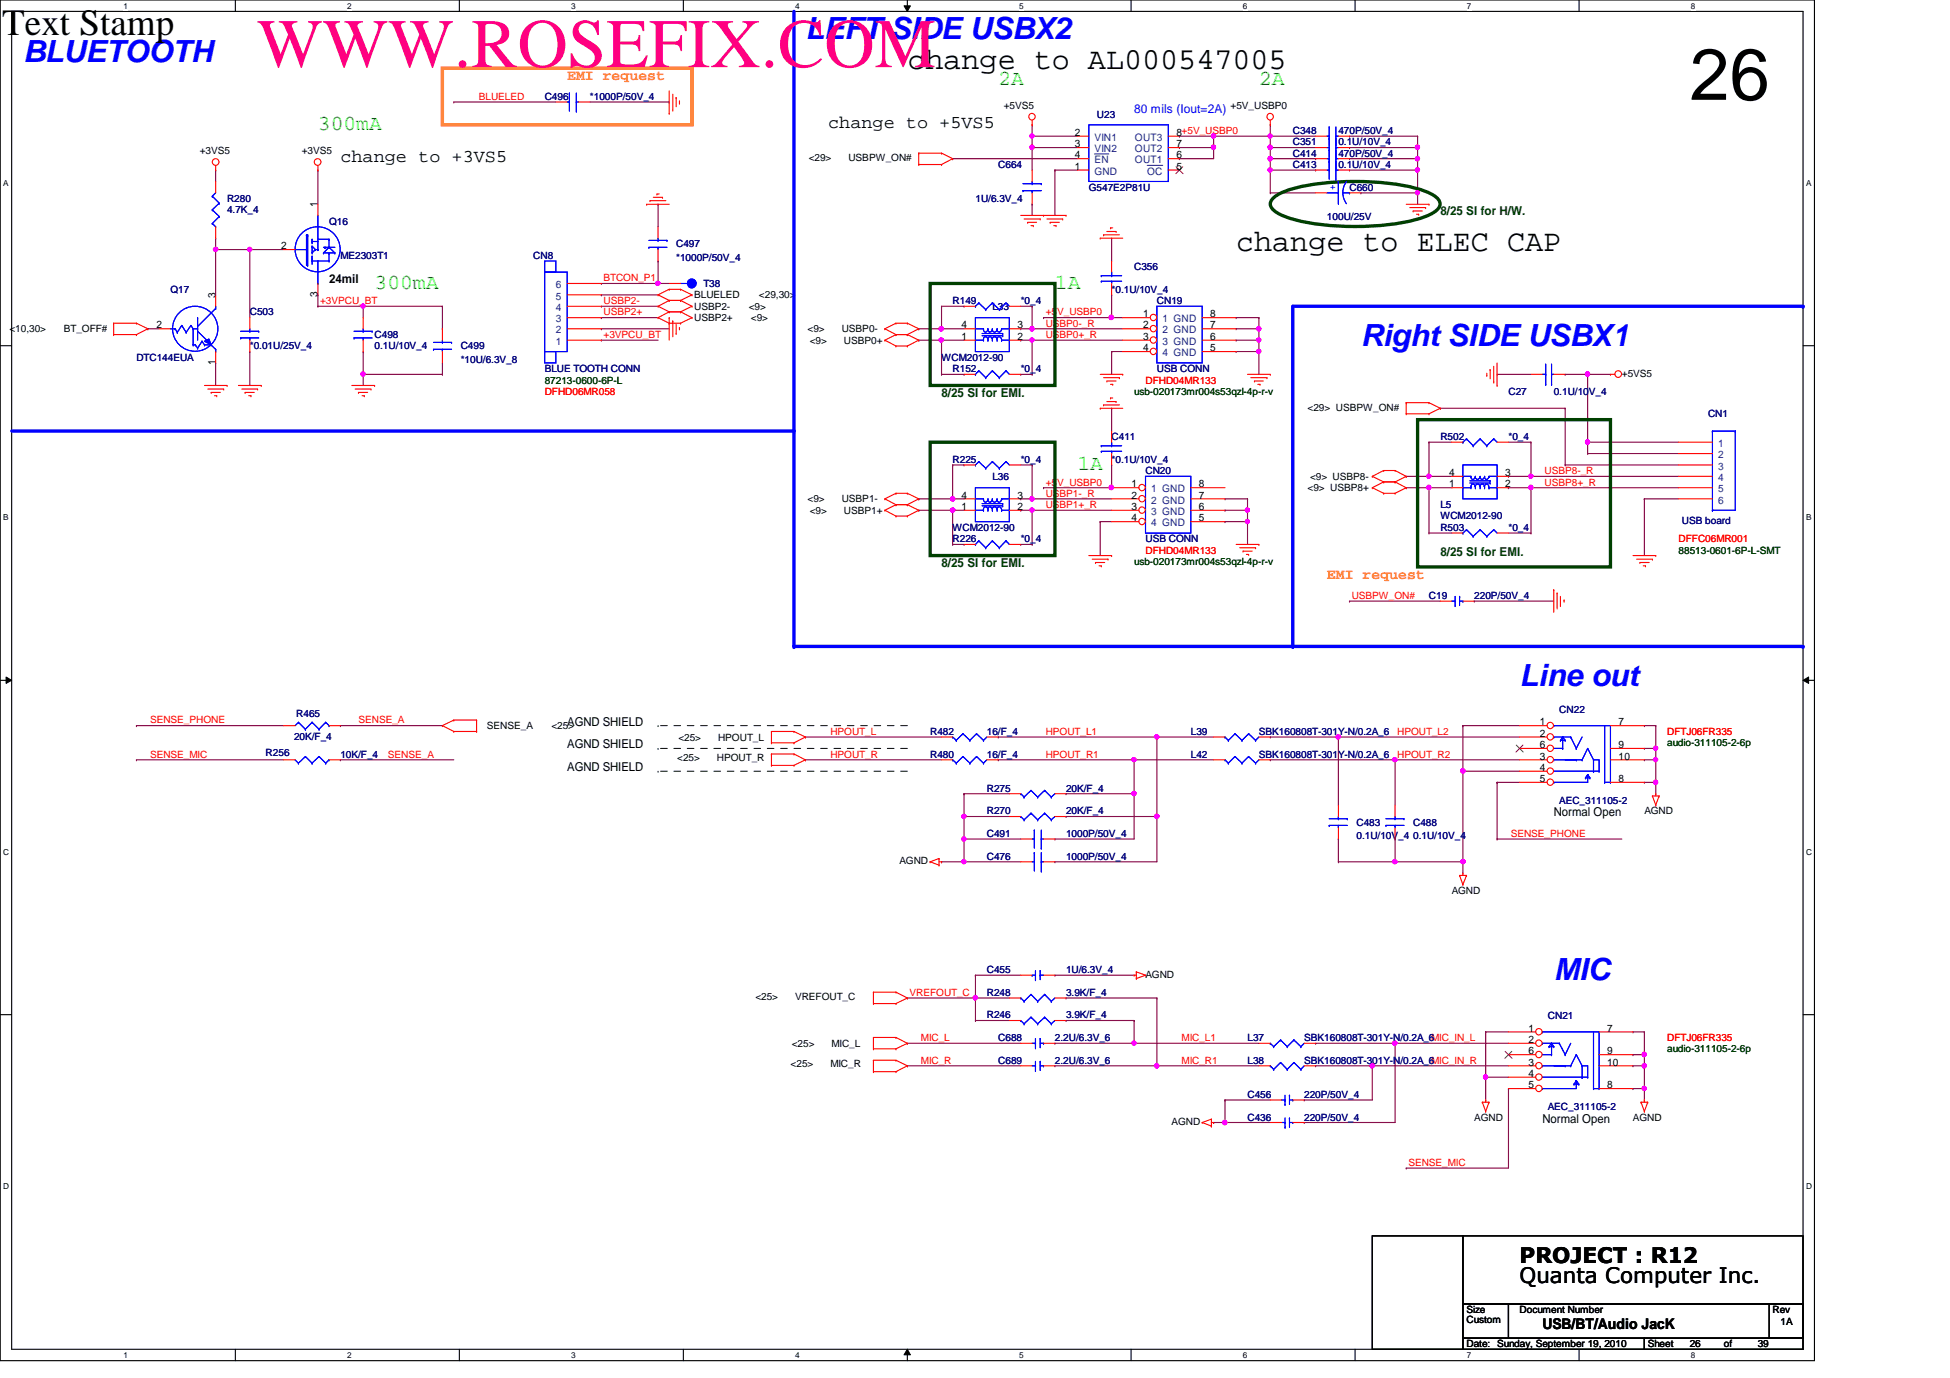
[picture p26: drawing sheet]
<svg xmlns="http://www.w3.org/2000/svg" width="297mm" height="210mm" viewBox="0 0 297 210" stroke-linecap="round" stroke-linejoin="round" font-family="sans-serif">
<defs><g id="words">
<text font-size="11" x="257.4" y="15.2">26</text>
<text font-size="10.6" fill="#ff0080" x="39.2" y="10.2">WWW.ROSEFIX.COM</text>
<text font-size="5.6" fill="#010101" x=".4" y="5.3">Text Stamp</text>
<g font-size="4.7" fill="#00f">
<text x="3.5" y="9.5">BLUETOOTH</text>
<text x="122.7" y="6">LEFT SIDE USBX2</text>
<text x="207.3" y="52.7">Right SIDE USBX1</text>
<text x="231.5" y="104.5">Line out</text>
<text x="236.7" y="149.4">MIC</text>
</g>
<g font-size="4.7">
<text x="138.2" y="10.6">change to AL000547005</text>
<text x="188.3" y="38.2">change to ELEC CAP</text>
</g>
<g font-size="3.3" fill="#0f0">
<text x="152.1" y="12.9">2A</text>
<text x="191.8" y="12.9">2A</text>
<text x="48.4" y="19.8">300mA</text>
<text x="57.1" y="44">300mA</text>
<text x="160.7" y="44">1A</text>
<text x="164.1" y="71.6">1A</text>
</g>
<g font-size="3.3">
<text x="231.5" y="195.5">Quanta Computer Inc.</text>
<text x="231.5" y="192.4">PROJECT : R12</text>
</g>
<g font-size="2.8">
<text x="126.2" y="19.5">change to +5VS5</text>
<text x="51.9" y="24.7">change to +3VS5</text>
</g>
<g font-size="2.2" fill="#ff8000">
<text x="86.4" y="12.2">EMI request</text>
<text x="202.1" y="88.2">EMI request</text>
</g>
<text font-size="2.2" x="234.9" y="202.4">USB/BT/Audio JacK</text>
<text font-size="1.9" fill="#00f" x="172.8" y="17.2">80 mils (Iout=2A)</text>
<g font-size="1.9" fill="#004000">
<text x="219.4" y="32.8">8/25 SI for H/W.</text>
<text x="143.4" y="60.4">8/25 SI for EMI.</text>
<text x="143.4" y="86.3">8/25 SI for EMI.</text>
<text x="219.4" y="84.6">8/25 SI for EMI.</text>
</g>
<g font-size="1.9">
<text x="50.1" y="43.1">24mil</text>
<text x="86.4" y="110.5">AGND SHIELD</text>
<text x="86.4" y="114">AGND SHIELD</text>
<text x="86.4" y="117.4">AGND SHIELD</text>
<text x="236.7" y="124.3">Normal Open</text>
<text x="234.9" y="171">Normal Open</text>
</g>
<g font-size="1.6">
<text x="163.7" y="20.7">2</text>
<text x="163.7" y="22.4">3</text>
<text x="179.2" y="20.7">8+5V_USBP0</text>
<text x="179.2" y="22.4">7</text>
<text x="163.7" y="25.9">1</text>
<text x="163.7" y="24.1">4</text>
<text x="179.2" y="25.9">5</text>
<text x="179.2" y="24.1">6</text>
<text x="48.4" y="31.6" transform="rotate(-90 48.4 31.6)">1</text>
<text x="42.8" y="38">2</text>
<text x="32.8" y="45.4" transform="rotate(-90 32.8 45.4)">3</text>
<text x="48.4" y="45.3" transform="rotate(-90 48.4 45.3)">3</text>
<text x="23.8" y="50">2</text>
<text x="146.5" y="51.8">1</text>
<text x="146.5" y="50">4</text>
<text x="155" y="50">3</text>
<text x="155" y="51.8">2</text>
<text x="174.1" y="48.3">1</text>
<text x="174.1" y="51.8">3</text>
<text x="174.1" y="50">2</text>
<text x="174.1" y="53.5">4</text>
<text x="184.4" y="53.5">5</text>
<text x="184.4" y="48.3">8</text>
<text x="184.4" y="50">7</text>
<text x="184.4" y="51.8">6</text>
<text x="32.8" y="55.6" transform="rotate(-90 32.8 55.6)">1</text>
<text x="146.5" y="77.7">1</text>
<text x="146.5" y="75.9">4</text>
<text x="155" y="75.9">3</text>
<text x="155" y="77.7">2</text>
<text x="172.4" y="74.3">1</text>
<text x="172.4" y="77.7">3</text>
<text x="172.4" y="75.9">2</text>
<text x="182.6" y="74.3">8</text>
<text x="182.6" y="75.9">7</text>
<text x="182.6" y="77.7">6</text>
<text x="220.7" y="74.3">1</text>
<text x="220.7" y="72.5">4</text>
<text x="229.3" y="72.5">3</text>
<text x="229.3" y="74.3">2</text>
<text x="172.4" y="79.4">4</text>
<text x="182.6" y="79.4">5</text>
<text x="234.6" y="110.5">1</text>
<text x="234.6" y="112.2">2</text>
<text x="234.6" y="114">6</text>
<text x="246.5" y="110.5">7</text>
<text x="246.5" y="114">9</text>
<text x="234.6" y="115.7">3</text>
<text x="234.6" y="117.4">4</text>
<text x="234.6" y="119.1">5</text>
<text x="246.5" y="119.1">8</text>
<text x="246.5" y="115.7">10</text>
<text x="232.8" y="157.1">1</text>
<text x="232.8" y="158.9">2</text>
<text x="232.8" y="160.6">6</text>
<text x="244.8" y="157.1">7</text>
<text x="244.8" y="160.6">9</text>
<text x="232.8" y="162.3">3</text>
<text x="232.8" y="164">4</text>
<text x="232.8" y="165.8">5</text>
<text x="244.8" y="165.8">8</text>
<text x="244.8" y="162.3">10</text>
</g>
<g font-size="1.6" fill="#004080">
<text x="166.7" y="21.5">VIN1</text>
<text x="166.7" y="23.2">VIN2</text>
<text x="172.9" y="21.5">OUT3</text>
<text x="172.9" y="23.2">OUT2</text>
<text x="166.7" y="26.6">GND</text>
<text x="166.7" y="24.9">EN</text>
<text x="172.9" y="24.9">OUT1</text>
<text x="174.7" y="26.6">OC</text>
<text x="84.7" y="47.4">4</text>
<text x="84.7" y="45.6">5</text>
<text x="84.7" y="43.9">6</text>
<text x="84.7" y="52.5">1</text>
<text x="84.7" y="50.8">2</text>
<text x="84.7" y="49.1">3</text>
<text x="177.1" y="49.1">1 GND</text>
<text x="177.1" y="52.5">3 GND</text>
<text x="177.1" y="50.8">2 GND</text>
<text x="177.1" y="54.3">4 GND</text>
<text x="261.7" y="71.5">3</text>
<text x="261.7" y="69.8">2</text>
<text x="261.7" y="68.1">1</text>
<text x="175.3" y="75">1 GND</text>
<text x="175.3" y="76.7">2 GND</text>
<text x="261.7" y="76.7">6</text>
<text x="261.7" y="75">5</text>
<text x="261.7" y="73.3">4</text>
<text x="175.3" y="78.4">3 GND</text>
<text x="175.3" y="80.2">4 GND</text>
</g>
<g font-size="1.5" fill="#f00">
<text x="72.9" y="15.2">BLUELED</text>
<text x="48.8" y="46.3">+3VPCU_BT</text>
<text x="91.9" y="46.3">USBP2-</text>
<text x="91.9" y="42.8">BTCON_P1</text>
<text x="91.9" y="48">USBP2+</text>
<text x="91.9" y="51.5">+3VPCU_BT</text>
<text x="159.3" y="51.5">USBP0+_R</text>
<text x="159.3" y="49.7">USBP0-_R</text>
<text x="159.3" y="48">+5V_USBP0</text>
<text x="174.5" y="58.4">DFHD04MR133</text>
<text x="83" y="60.1">DFHD06MR058</text>
<text x="159.3" y="74">+5V_USBP0</text>
<text x="159.3" y="77.4">USBP1+_R</text>
<text x="159.3" y="75.6">USBP1-_R</text>
<text x="235.3" y="72.2">USBP8-_R</text>
<text x="235.3" y="74">USBP8+_R</text>
<text x="255.7" y="82.6">DFFC06MR001</text>
<text x="174.5" y="84.3">DFHD04MR133</text>
<text x="205.9" y="91.2">USBPW_ON#</text>
<text x="22.9" y="110.2">SENSE_PHONE</text>
<text x="54.6" y="110.2">SENSE_A</text>
<text x="126.5" y="111.9">HPOUT_L</text>
<text x="159.3" y="111.9">HPOUT_L1</text>
<text x="212.8" y="111.9">HPOUT_L2</text>
<text x="254" y="111.9">DFTJ06FR335</text>
<text x="22.9" y="115.4">SENSE_MIC</text>
<text x="59.1" y="115.4">SENSE_A</text>
<text x="126.5" y="115.4">HPOUT_R</text>
<text x="159.3" y="115.4">HPOUT_R1</text>
<text x="212.8" y="115.4">HPOUT_R2</text>
<text x="230.1" y="127.5">SENSE_PHONE</text>
<text x="138.6" y="151.7">VREFOUT_C</text>
<text x="140.3" y="158.6">MIC_L</text>
<text x="180" y="158.6">MIC_L1</text>
<text x="254" y="158.6">DFTJ06FR335</text>
<text x="140.3" y="162">MIC_R</text>
<text x="180" y="162">MIC_R1</text>
<text x="214.5" y="177.6">SENSE_MIC</text>
</g>
<g font-size="1.5" fill="#000080">
<text x="83" y="15.2">C496</text>
<text x="89.9" y="15.2">*1000P/50V_4</text>
<text x="167.1" y="18">U23</text>
<text x="196.9" y="22.1">C351</text>
<text x="196.9" y="20.4">C348</text>
<text x="196.9" y="23.9">C414</text>
<text x="203.9" y="22.1">0.1U/10V_4</text>
<text x="203.9" y="20.4">470P/50V_4</text>
<text x="203.9" y="23.9">470P/50V_4</text>
<text x="152.1" y="25.6">C664</text>
<text x="165.9" y="29">G547E2P81U</text>
<text x="196.9" y="25.6">C413</text>
<text x="203.9" y="25.6">0.1U/10V_4</text>
<text x="205.6" y="29">C660</text>
<text x="34.6" y="30.8">R280</text>
<text x="34.6" y="32.5">4.7K_4</text>
<text x="50.1" y="34.2">Q16</text>
<text x="148.6" y="30.8">1U/6.3V_4</text>
<text x="202.1" y="33.5">100U/25V</text>
<text x="51.9" y="39.4">ME2303T1</text>
<text x="81.2" y="39.4">CN8</text>
<text x="103" y="37.7">C497</text>
<text x="103" y="39.8">*1000P/50V_4</text>
<text x="172.8" y="41.1">C356</text>
<text x="25.9" y="44.6">Q17</text>
<text x="107.1" y="43.7">T38</text>
<text x="145.1" y="46.3">R149</text>
<text x="151.2" y="47.2">L33</text>
<text x="155.5" y="46.3">*0_4</text>
<text x="169.3" y="44.6">*0.1U/10V_4</text>
<text x="176.2" y="46.3">CN19</text>
<text x="38.1" y="48">C503</text>
<text x="38.1" y="53.2">*0.01U/25V_4</text>
<text x="57.1" y="51.5">C498</text>
<text x="57.1" y="53.2">0.1U/10V_4</text>
<text x="70.2" y="53.2">C499</text>
<text x="20.8" y="54.9">DTC144EUA</text>
<text x="70.2" y="55.3">*10U/6.3V_8</text>
<text x="83" y="56.7">BLUE TOOTH CONN</text>
<text x="143.4" y="54.9">WCM2012-90</text>
<text x="145.1" y="56.7">R152</text>
<text x="155.5" y="56.7">*0_4</text>
<text x="176.2" y="56.7">USB CONN</text>
<text x="229.8" y="60.1">C27</text>
<text x="236.7" y="60.1">0.1U/10V_4</text>
<text x="260.2" y="63.6">CN1</text>
<text x="145.1" y="70.5">R225</text>
<text x="155.5" y="70.5">*0_4</text>
<text x="169.3" y="67.1">C411</text>
<text x="169.3" y="70.5">*0.1U/10V_4</text>
<text x="219.4" y="67.1">R502</text>
<text x="229.8" y="67.1">*0_4</text>
<text x="151.2" y="73.1">L36</text>
<text x="174.5" y="72.2">CN20</text>
<text x="219.4" y="77.4">L5</text>
<text x="145.1" y="82.6">R226</text>
<text x="145.1" y="80.9">WCM2012-90</text>
<text x="155.5" y="82.6">*0_4</text>
<text x="174.5" y="82.6">USB CONN</text>
<text x="219.4" y="79.1">WCM2012-90</text>
<text x="219.4" y="80.9">R503</text>
<text x="229.8" y="80.9">*0_4</text>
<text x="256.2" y="79.8">USB board</text>
<text x="217.7" y="91.2">C19</text>
<text x="224.6" y="91.2">220P/50V_4</text>
<text x="44.8" y="112.6">20K/F_4</text>
<text x="45.1" y="109.2">R465</text>
<text x="141.7" y="111.9">R482</text>
<text x="150.3" y="111.9">16/F_4</text>
<text x="181.4" y="111.9">L39</text>
<text x="191.8" y="111.9">SBK160808T-301Y-N/0.2A_6</text>
<text x="237.5" y="108.7">CN22</text>
<text x="40.5" y="115.2">R256</text>
<text x="51.9" y="115.4">10K/F_4</text>
<text x="141.7" y="115.4">R480</text>
<text x="150.3" y="115.4">16/F_4</text>
<text x="181.4" y="115.4">L42</text>
<text x="191.8" y="115.4">SBK160808T-301Y-N/0.2A_6</text>
<text x="150.3" y="120.6">R275</text>
<text x="150.3" y="124">R270</text>
<text x="162.4" y="120.6">20K/F_4</text>
<text x="162.4" y="124">20K/F_4</text>
<text x="206.6" y="125.8">C483</text>
<text x="215.3" y="125.8">C488</text>
<text x="237.5" y="122.5">AEC_311105-2</text>
<text x="150.3" y="130.9">C476</text>
<text x="150.3" y="127.5">C491</text>
<text x="162.4" y="130.9">1000P/50V_4</text>
<text x="162.4" y="127.5">1000P/50V_4</text>
<text x="206.6" y="127.8">0.1U/10V_4</text>
<text x="215.3" y="127.8">0.1U/10V_4</text>
<text x="150.3" y="148.2">C455</text>
<text x="162.4" y="148.2">1U/6.3V_4</text>
<text x="150.3" y="151.7">R248</text>
<text x="150.3" y="155.1">R246</text>
<text x="162.4" y="151.7">3.9K/F_4</text>
<text x="162.4" y="155.1">3.9K/F_4</text>
<text x="235.8" y="155.3">CN21</text>
<text x="152.1" y="158.6">C688</text>
<text x="160.7" y="158.6">2.2U/6.3V_6</text>
<text x="190" y="158.6">L37</text>
<text x="198.7" y="158.6">SBK160808T-301Y-N/0.2A_6MIC_IN_L</text>
<text x="152.1" y="162.1">C689</text>
<text x="160.7" y="162.1">2.2U/6.3V_6</text>
<text x="190" y="167.2">C456</text>
<text x="190" y="162.1">L38</text>
<text x="198.7" y="167.2">220P/50V_4</text>
<text x="198.7" y="162.1">SBK160808T-301Y-N/0.2A_6MIC_IN_R</text>
<text x="190" y="170.7">C436</text>
<text x="198.7" y="170.7">220P/50V_4</text>
<text x="235.8" y="169.1">AEC_311105-2</text>
</g>
<g font-size="1.5">
<text x="152.9" y="16.6">+5VS5</text>
<text x="187.4" y="16.6">+5V_USBP0</text>
<text x="30.4" y="23.5">+3VS5</text>
<text x="46" y="23.5">+3VS5</text>
<text x="123.2" y="24.6">&lt;29&gt;</text>
<text x="129.2" y="24.6">USBPW_ON#</text>
<text x="105.7" y="47.2">USBP2-</text>
<text x="105.7" y="45.5">BLUELED</text>
<text x="114" y="47.2">&lt;9&gt;</text>
<text x="115.6" y="45.5">&lt;29,30&gt;</text>
<text x="1.4" y="50.6">&lt;10,30&gt;</text>
<text x="9.7" y="50.6">BT_OFF#</text>
<text x="105.7" y="48.9">USBP2+</text>
<text x="114.4" y="48.9">&lt;9&gt;</text>
<text x="123" y="50.6">&lt;9&gt;</text>
<text x="123.4" y="52.4">&lt;9&gt;</text>
<text x="128.2" y="50.6">USBP0-</text>
<text x="128.6" y="52.4">USBP0+</text>
<text x="247.1" y="57.4">+5VS5</text>
<text x="199.2" y="62.6">&lt;29&gt; USBPW_ON#</text>
<text x="123" y="76.5">&lt;9&gt;</text>
<text x="128.2" y="76.5">USBP1-</text>
<text x="199.2" y="74.8">&lt;9&gt; USBP8+</text>
<text x="199.6" y="73.1">&lt;9&gt; USBP8-</text>
<text x="123.4" y="78.3">&lt;9&gt;</text>
<text x="128.6" y="78.3">USBP1+</text>
<text x="74.2" y="111.1">SENSE_A</text>
<text x="84" y="111.1">&lt;25&gt;</text>
<text x="103.3" y="112.8">&lt;25&gt;</text>
<text x="109.4" y="112.8">HPOUT_L</text>
<text x="103.2" y="115.9">&lt;25&gt;</text>
<text x="109.2" y="115.9">HPOUT_R</text>
<text x="250.5" y="124">AGND</text>
<text x="137" y="131.7">AGND</text>
<text x="221.1" y="136.1">AGND</text>
<text x="174.5" y="148.9">AGND</text>
<text x="115.1" y="152.4">&lt;25&gt;</text>
<text x="121.1" y="152.4">VREFOUT_C</text>
<text x="120.6" y="159.4">&lt;25&gt;</text>
<text x="126.7" y="159.4">MIC_L</text>
<text x="120.4" y="162.6">&lt;25&gt;</text>
<text x="126.5" y="162.6">MIC_R</text>
<text x="178.5" y="171.4">AGND</text>
<text x="224.6" y="170.7">AGND</text>
<text x="248.7" y="170.7">AGND</text>
<text x="223.4" y="200">Size</text>
<text x="223.4" y="201.6">Custom</text>
<text x="231.5" y="200">Document Number</text>
<text x="270" y="200">Rev</text>
<text x="271.2" y="201.8">1A</text>
<text x="223.4" y="205.2">Date: Sunday, September 19, 2010</text>
<text x="251" y="205.2">Sheet</text>
<text x="257.4" y="205.2">26</text>
<text x="262.6" y="205.2">of</text>
<text x="267.8" y="205.2">39</text>
</g>
<text font-size="1.5" fill="#00f" x="203.5" y="28.9" transform="rotate(-90 203.5 28.9)">+</text>
<g font-size="1.5" fill="#004000">
<text x="83" y="58.4">87213-0600-6P-L</text>
<text x="172.8" y="60.1">usb-020173mr004s53qzl-4p-r-v</text>
<text x="172.8" y="86">usb-020173mr004s53qzl-4p-r-v</text>
<text x="255.7" y="84.3">88513-0601-6P-L-SMT</text>
<text x="254" y="113.7">audio-311105-2-6p</text>
<text x="254" y="160.3">audio-311105-2-6p</text>
</g>
<g font-size="1.3">
<text x="18.8" y="1.4">1</text>
<text x="52.9" y="1.4">2</text>
<text x="87" y="1.4">3</text>
<text x="121.1" y="1.4">4</text>
<text x="155.2" y="1.4">5</text>
<text x="189.3" y="1.4">6</text>
<text x="223.4" y="1.4">7</text>
<text x="257.6" y="1.4">8</text>
<text x=".5" y="28.3">A</text>
<text x="275.1" y="28.3">A</text>
<text x=".5" y="79.2">B</text>
<text x="275.1" y="79.2">B</text>
<text x=".5" y="130.2">C</text>
<text x="275.1" y="130.2">C</text>
<text x=".5" y="181.1">D</text>
<text x="275.1" y="181.1">D</text>
<text x="18.8" y="206.9">1</text>
<text x="52.9" y="206.9">2</text>
<text x="87" y="206.9">3</text>
<text x="121.1" y="206.9">4</text>
<text x="155.2" y="206.9">5</text>
<text x="189.3" y="206.9">6</text>
<text x="223.4" y="206.9">7</text>
<text x="257.6" y="206.9">8</text>
</g>
</g></defs>
<path d="M0 0h276.4v207.3h-276.4zM1.8 1.7h272.9v203.8h-272.9z" fill="none" stroke="#000" stroke-width=".17"/>
<g fill="#fff">
<path d="M18.8 .2h.7v1.4h-.7z"/>
<path d="M18.8 205.7h.7v1.4h-.7z"/>
</g>
<path d="M35.9 0v1.7M35.9 205.5v1.8" fill="none" stroke="#000" stroke-width=".17"/>
<g fill="#fff">
<path d="M52.9 .2h.6v1.4h-.6z"/>
<path d="M52.9 205.7h.6v1.4h-.6z"/>
</g>
<path d="M70 0v1.7M70 205.5v1.8" fill="none" stroke="#000" stroke-width=".17"/>
<g fill="#fff">
<path d="M87 .2h.7v1.4h-.7z"/>
<path d="M87 205.7h.7v1.4h-.7z"/>
</g>
<path d="M104.1 0v1.7M104.1 205.5v1.8" fill="none" stroke="#000" stroke-width=".17"/>
<g fill="#fff">
<path d="M121.1 .2h.7v1.4h-.7z"/>
<path d="M121.1 205.7h.7v1.4h-.7z"/>
</g>
<path d="M138.2 0v1.7M138.2 205.5v1.8" fill="none" stroke="#000" stroke-width=".17"/>
<path d="M137.7 .9h1l-.5 .8zM138.2 205.5l.5 .9h-1z" fill="#000"/>
<path d="M137.7 .9h1l-.5 .8zM138.2 205.5l.5 .9h-1z" fill="none" stroke="#000" stroke-width=".15"/>
<g fill="#fff">
<path d="M155.2 .2h.7v1.4h-.7z"/>
<path d="M155.2 205.7h.7v1.4h-.7z"/>
</g>
<path d="M172.3 0v1.7M172.3 205.5v1.8" fill="none" stroke="#000" stroke-width=".17"/>
<g fill="#fff">
<path d="M189.3 .2h.7v1.4h-.7z"/>
<path d="M189.3 205.7h.7v1.4h-.7z"/>
</g>
<path d="M206.4 0v1.7M206.4 205.5v1.8" fill="none" stroke="#000" stroke-width=".17"/>
<g fill="#fff">
<path d="M223.4 .2h.7v1.4h-.7z"/>
<path d="M223.4 205.7h.7v1.4h-.7z"/>
</g>
<path d="M240.5 0v1.7M240.5 205.5v1.8" fill="none" stroke="#000" stroke-width=".17"/>
<g fill="#fff">
<path d="M257.6 .2h.6v1.4h-.6z"/>
<path d="M257.6 205.7h.6v1.4h-.6z"/>
<path d="M.5 27.2h.8v1.4h-.8z"/>
<path d="M275.1 27.2h.8v1.4h-.8z"/>
<path d="M.5 78.1h.8v1.4h-.8z"/>
<path d="M275.1 78.1h.8v1.4h-.8z"/>
</g>
<path d="M0 52.7h1.8M274.7 52.7h1.7" fill="none" stroke="#000" stroke-width=".17"/>
<g fill="#fff">
<path d="M.5 129.1h.9v1.4h-.9z"/>
<path d="M275.1 129.1h.9v1.4h-.9z"/>
</g>
<path d="M0 103.6h1.8M274.7 103.6h1.7" fill="none" stroke="#000" stroke-width=".17"/>
<path d="M.9 103.1l.9 .5-.9 .5zM274.7 103.6l.8-.5v1z" fill="#000"/>
<path d="M.9 103.1l.9 .5-.9 .5zM274.7 103.6l.8-.5v1z" fill="none" stroke="#000" stroke-width=".15"/>
<g fill="#fff">
<path d="M.5 180h.9v1.4h-.9z"/>
<path d="M275.1 180h.9v1.4h-.9z"/>
</g>
<path d="M0 154.6h1.8M274.7 154.6h1.7" fill="none" stroke="#000" stroke-width=".17"/>
<path d="M193.5 22.5h.1M193.5 22.5h6.9M215.9 20.7h.1M215.9 25.9h.1M215.9 20.7v1.8M215.9 25.9v3.5" fill="none" stroke="#800040" stroke-width=".17"/>
<circle cx="193.5" cy="22.4" r=".33" fill="#f0f"/>
<circle cx="193.5" cy="22.4" r=".33" fill="none" stroke="#f0f" stroke-width=".17"/>
<path d="M193.5 20.7h.1M193.5 25.9h.1M193.5 20.7v1.8M193.5 25.9v3.5" fill="none" stroke="#800040" stroke-width=".17"/>
<circle cx="193.5" cy="25.9" r=".32" fill="#f0f"/>
<circle cx="193.5" cy="25.9" r=".32" fill="none" stroke="#f0f" stroke-width=".17"/>
<path d="M205.6 20.7h.1M205.6 22.5h.1M205.6 20.7h10.3M205.6 22.5h10.3" fill="none" stroke="#800040" stroke-width=".17"/>
<circle cx="215.9" cy="22.4" r=".33" fill="#f0f"/>
<circle cx="215.9" cy="22.4" r=".33" fill="none" stroke="#f0f" stroke-width=".17"/>
<path d="M193.5 29.4h.1M193.5 20.7h.1M193.5 29.4h6.9M193.5 20.7h6.9" fill="none" stroke="#800040" stroke-width=".17"/>
<circle cx="193.5" cy="20.7" r=".32" fill="#f0f"/>
<circle cx="193.5" cy="20.7" r=".32" fill="none" stroke="#f0f" stroke-width=".17"/>
<path d="M193.5 19h.1M193.5 19v1.7M179.7 24.2h.1M184.9 22.5h.1M184.9 22.5v1.7h-5.2" fill="none" stroke="#800040" stroke-width=".17"/>
<circle cx="184.8" cy="22.4" r=".33" fill="#f0f"/>
<circle cx="184.8" cy="22.4" r=".33" fill="none" stroke="#f0f" stroke-width=".17"/>
<path d="M157.2 19h.1M157.2 19v1.7M157.2 20.7h.1M157.2 22.5h.1M157.2 22.5v3.4M157.2 20.7h6.9M160.7 25.9h.1M160.7 25.9v6.9M179.7 22.5h.1M179.7 20.7h.1M179.7 22.5h5.2M179.7 20.7h5.2" fill="none" stroke="#800040" stroke-width=".17"/>
<circle cx="157.2" cy="22.4" r=".33" fill="#f0f"/>
<circle cx="157.2" cy="22.4" r=".33" fill="none" stroke="#f0f" stroke-width=".17"/>
<path d="M145.1 24.2h.1M145.1 24.2h19M157.2 31.1h.1M157.2 22.5h.1M157.2 20.7h.1M157.2 20.7v1.8M157.2 31.1v1.7M157.2 22.5h6.9M184.9 20.7h.1M184.9 20.7h8.6" fill="none" stroke="#800040" stroke-width=".17"/>
<circle cx="157.2" cy="20.7" r=".32" fill="#f0f"/>
<circle cx="157.2" cy="20.7" r=".32" fill="none" stroke="#f0f" stroke-width=".17"/>
<path d="M184.9 20.7h.1M184.9 20.7v1.8" fill="none" stroke="#800040" stroke-width=".17"/>
<circle cx="184.8" cy="20.7" r=".32" fill="#f0f"/>
<circle cx="184.8" cy="20.7" r=".32" fill="none" stroke="#f0f" stroke-width=".17"/>
<path d="M160.7 25.9h.1M160.7 25.9h3.4M207.3 29.4h.1M207.3 29.4h8.6" fill="none" stroke="#800040" stroke-width=".17"/>
<circle cx="215.9" cy="29.4" r=".32" fill="#f0f"/>
<circle cx="215.9" cy="29.4" r=".32" fill="none" stroke="#f0f" stroke-width=".17"/>
<path d="M32.8 36.3h.1M32.8 36.3v1.7M38.1 38h.1M38.1 38h5.1M215.9 29.4h.1M215.9 29.4v1.7M38.1 53.6h.1M38.1 53.6v5.1M91.6 50.1h.1M91.6 50.1h10.3" fill="none" stroke="#800040" stroke-width=".17"/>
<circle cx="38" cy="38" r=".32" fill="#f0f"/>
<circle cx="38" cy="38" r=".32" fill="none" stroke="#f0f" stroke-width=".17"/>
<path d="M32.8 38h.1M32.8 38v6.9M38.1 38h.1M38.1 38v10.4M48.4 25.9h.1M48.4 25.9v5.2M32.8 55.3h.1M32.8 55.3v3.4M48.4 44.9h.1M48.4 44.9v1.8" fill="none" stroke="#800040" stroke-width=".17"/>
<circle cx="32.9" cy="38" r=".33" fill="#f0f"/>
<circle cx="32.9" cy="38" r=".33" fill="none" stroke="#f0f" stroke-width=".17"/>
<path d="M32.8 38h.1M32.8 38h5.3M22.5 50.1h.1M22.5 50.1h1.7M91.6 48.4h.1M91.6 48.4h8.6M100.2 43.2h.1M100.2 43.2h1.7" fill="none" stroke="#800040" stroke-width=".17"/>
<circle cx="100.2" cy="43.2" r=".33" fill="#f0f"/>
<circle cx="100.2" cy="43.2" r=".33" fill="none" stroke="#f0f" stroke-width=".17"/>
<path d="M55.3 46.7h.1M55.3 57h.1M55.3 46.7v1.7M55.3 57v1.7" fill="none" stroke="#800040" stroke-width=".17"/>
<circle cx="55.3" cy="57" r=".33" fill="#f0f"/>
<circle cx="55.3" cy="57" r=".33" fill="none" stroke="#f0f" stroke-width=".17"/>
<path d="M48.4 46.7h.1M48.4 46.7h6.9" fill="none" stroke="#800040" stroke-width=".17"/>
<circle cx="55.3" cy="46.6" r=".32" fill="#f0f"/>
<circle cx="55.3" cy="46.6" r=".32" fill="none" stroke="#f0f" stroke-width=".17"/>
<path d="M32.8 25.9h.1M32.8 25.9v1.7M91.6 51.8h.1M91.6 46.7h.1M91.6 51.8h8.6M91.6 46.7h8.6M143.4 50.1h.1M143.4 51.8h.1M143.4 51.8h3.5M143.4 50.1h3.5M191.8 53.6h.1M191.8 53.6v3.4" fill="none" stroke="#800040" stroke-width=".17"/>
<circle cx="191.7" cy="53.5" r=".32" fill="#f0f"/>
<circle cx="191.7" cy="53.5" r=".32" fill="none" stroke="#f0f" stroke-width=".17"/>
<path d="M169.3 53.6h.1M169.3 48.4h.1M169.3 53.6h1.7M169.3 48.4h1.7" fill="none" stroke="#800040" stroke-width=".17"/>
<circle cx="169.3" cy="48.3" r=".34" fill="#f0f"/>
<circle cx="169.3" cy="48.3" r=".34" fill="none" stroke="#f0f" stroke-width=".17"/>
<path d="M157.2 51.8h.1M157.2 51.8h13.8M188.3 51.8h.1M188.3 53.6h.1M188.3 50.1h.1M188.3 53.6h3.5M188.3 50.1h3.5M191.8 48.4h.1M191.8 50.1h.1M191.8 48.4v3.4h-3.5" fill="none" stroke="#800040" stroke-width=".17"/>
<circle cx="191.7" cy="50.1" r=".33" fill="#f0f"/>
<circle cx="191.7" cy="50.1" r=".33" fill="none" stroke="#f0f" stroke-width=".17"/>
<path d="M191.8 51.8h.1M191.8 51.8v1.8" fill="none" stroke="#800040" stroke-width=".17"/>
<circle cx="191.7" cy="51.8" r=".32" fill="#f0f"/>
<circle cx="191.7" cy="51.8" r=".32" fill="none" stroke="#f0f" stroke-width=".17"/>
<path d="M157.2 50.1h.1M157.2 50.1h13.8M169.3 53.6h.1M169.3 53.6v3.4M188.3 48.4h.1M188.3 48.4h3.5" fill="none" stroke="#800040" stroke-width=".17"/>
<circle cx="157.2" cy="50.1" r=".33" fill="#f0f"/>
<circle cx="157.2" cy="50.1" r=".33" fill="none" stroke="#f0f" stroke-width=".17"/>
<path d="M145.1 76h.1M145.1 76h1.8" fill="none" stroke="#800040" stroke-width=".17"/>
<circle cx="145.1" cy="76" r=".34" fill="#f0f"/>
<circle cx="145.1" cy="76" r=".34" fill="none" stroke="#f0f" stroke-width=".17"/>
<path d="M145.1 77.7h.1M145.1 77.7h1.8M190 79.5h.1M190 79.5v3.4" fill="none" stroke="#800040" stroke-width=".17"/>
<circle cx="190" cy="79.4" r=".32" fill="#f0f"/>
<circle cx="190" cy="79.4" r=".32" fill="none" stroke="#f0f" stroke-width=".17"/>
<g fill="none" stroke="#800040" stroke-width=".17">
<path d="M157.2 77.7h.1M157.2 77.7h12.1M159 74.3h.1M159 74.3h10.3M167.6 79.5h.1M167.6 79.5h1.7M186.6 77.7h.1M186.6 79.5h.1M186.6 76h.1M186.6 77.7h3.4M186.6 76h3.4M190 76h.1"/>
<path d="M190 77.7h.1M190 76v3.5h-3.4"/>
</g>
<circle cx="190" cy="77.7" r=".32" fill="#f0f"/>
<circle cx="190" cy="77.7" r=".32" fill="none" stroke="#f0f" stroke-width=".17"/>
<path d="M157.2 76h.1M157.2 76h12.1M167.6 79.5h.1M167.6 79.5v5.1" fill="none" stroke="#800040" stroke-width=".17"/>
<circle cx="157.2" cy="76" r=".33" fill="#f0f"/>
<circle cx="157.2" cy="76" r=".33" fill="none" stroke="#f0f" stroke-width=".17"/>
<path d="M217.7 72.6h.1M217.7 72.6h3.4" fill="none" stroke="#800040" stroke-width=".17"/>
<circle cx="217.6" cy="72.5" r=".32" fill="#f0f"/>
<circle cx="217.6" cy="72.5" r=".32" fill="none" stroke="#f0f" stroke-width=".17"/>
<path d="M241.8 57h.1M241.8 57v10.4M217.7 74.3h.1M217.7 74.3h3.4" fill="none" stroke="#800040" stroke-width=".17"/>
<circle cx="241.8" cy="57" r=".33" fill="#f0f"/>
<circle cx="241.8" cy="57" r=".33" fill="none" stroke="#f0f" stroke-width=".17"/>
<path d="M228 57h.1M228 57h5.2M238.4 57h.1M238.4 57h6.9M241.8 57h.1M241.8 67.4h.1M241.8 67.4h13.9" fill="none" stroke="#800040" stroke-width=".17"/>
<circle cx="241.8" cy="67.3" r=".33" fill="#f0f"/>
<circle cx="241.8" cy="67.3" r=".33" fill="none" stroke="#f0f" stroke-width=".17"/>
<path d="M169.3 36.3h.1M169.3 36.3v3.5M159 48.4h.1M169.3 44.9h.1M169.3 44.9v3.5h-10.3M169.3 70.8h.1M169.3 70.8v3.5M250.5 76h.1M250.5 76v8.6M250.5 76h5.2" fill="none" stroke="#800040" stroke-width=".17"/>
<circle cx="169.3" cy="74.2" r=".34" fill="#f0f"/>
<circle cx="169.3" cy="74.2" r=".34" fill="none" stroke="#f0f" stroke-width=".17"/>
<path d="M100.2 39.8h.1M100.2 31.1h.1M100.2 31.1v3.4M100.2 39.8v3.4h-8.6M91.6 43.2h.1M91.6 44.9h.1M91.6 44.9h8.6M169.3 62.2h.1M169.3 62.2v3.5M233.2 72.6h.1M233.2 72.6h22.5" fill="none" stroke="#800040" stroke-width=".17"/>
<circle cx="233.2" cy="72.5" r=".32" fill="#f0f"/>
<circle cx="233.2" cy="72.5" r=".32" fill="none" stroke="#f0f" stroke-width=".17"/>
<path d="M233.2 74.3h.1M233.2 74.3h22.5" fill="none" stroke="#800040" stroke-width=".17"/>
<circle cx="233.2" cy="74.2" r=".33" fill="#f0f"/>
<circle cx="233.2" cy="74.2" r=".33" fill="none" stroke="#f0f" stroke-width=".17"/>
<g fill="none" stroke="#800040" stroke-width=".17">
<path d="M69.1 15.5h.1M69.1 15.5h15.6M89.9 15.5h12M101.9 15.5h.1M55.3 57h.1M55.3 53.6h.1M55.3 46.7h12.1M55.3 57h12.1M55.3 53.6v3.4M67.4 46.7h.1M67.4 50.1h.1M67.4 57h.1"/>
<path d="M67.4 46.7v3.4M67.4 55.3v1.7M241.8 69.1h.1M241.8 67.4h.1M241.8 69.1h13.9M241.8 67.4v1.7M205.6 91.6h.1M205.6 91.6h13.8M224.6 91.6h.1M224.6 91.6h12.1M20.8 115.7h.1M20.8 110.5h.1"/>
<path d="M20.8 115.7h22.4M20.8 110.5h22.4M51.9 115.7h.1M51.9 110.5h.1M51.9 115.7h17.2M51.9 110.5h15.5M138.2 158.9h.1M138.2 158.9h17.3M212.5 158.9h.1M212.5 158.9h17.3M226.3 157.2h.1M226.3 157.2h3.5"/>
<path d="M226.3 157.2v6.9M138.2 162.3h.1M138.2 162.3h17.3M176.2 162.3h.1M176.2 162.3h15.6M214.2 177.9h.1M226.3 164.1h.1M226.3 164.1h3.5M229.8 165.8h.1M229.8 165.8v12.1h-15.6"/>
</g>
<circle cx="212.5" cy="158.9" r=".33" fill="#f0f"/>
<circle cx="212.5" cy="158.9" r=".33" fill="none" stroke="#f0f" stroke-width=".17"/>
<path d="M226.3 164.1h.1M226.3 164.1v3.5" fill="none" stroke="#800040" stroke-width=".17"/>
<circle cx="226.3" cy="164.1" r=".32" fill="#f0f"/>
<circle cx="226.3" cy="164.1" r=".32" fill="none" stroke="#f0f" stroke-width=".17"/>
<path d="M209 162.3h.1M209 162.3h20.8" fill="none" stroke="#800040" stroke-width=".17"/>
<circle cx="209" cy="162.3" r=".33" fill="#f0f"/>
<circle cx="209" cy="162.3" r=".33" fill="none" stroke="#f0f" stroke-width=".17"/>
<path d="M228 119.2h.1M228 119.2v8.6M228 119.2h3.5M212.5 131.3h.1M212.5 131.3h10.3M172.8 158.9h.1M172.8 158.9h19" fill="none" stroke="#800040" stroke-width=".17"/>
<circle cx="222.8" cy="131.2" r=".33" fill="#f0f"/>
<circle cx="222.8" cy="131.2" r=".33" fill="none" stroke="#f0f" stroke-width=".17"/>
<circle cx="212.5" cy="131.2" r=".33" fill="#f0f"/>
<circle cx="212.5" cy="131.2" r=".33" fill="none" stroke="#f0f" stroke-width=".17"/>
<path d="M203.9 112.3h.1M203.9 112.3v10.3M212.5 115.7h.1M212.5 115.7h19M222.8 110.5h.1M222.8 110.5v7" fill="none" stroke="#800040" stroke-width=".17"/>
<circle cx="212.5" cy="115.7" r=".33" fill="#f0f"/>
<circle cx="212.5" cy="115.7" r=".33" fill="none" stroke="#f0f" stroke-width=".17"/>
<path d="M203.9 112.3h.1M203.9 112.3h27.6" fill="none" stroke="#800040" stroke-width=".17"/>
<circle cx="203.8" cy="112.2" r=".33" fill="#f0f"/>
<circle cx="203.8" cy="112.2" r=".33" fill="none" stroke="#f0f" stroke-width=".17"/>
<g fill="none" stroke="#800040" stroke-width=".17">
<path d="M193.5 112.3h.1M193.5 112.3h10.4M212.5 115.7h.1M212.5 115.7v6.9M222.8 117.5h.1M222.8 117.5h8.7M203.9 127.8h.1M203.9 131.3h.1M203.9 127.8v3.5M212.5 127.8h.1M212.5 127.8v3.5h-8.6M222.8 131.3h.1"/>
<path d="M222.8 131.3v1.7"/>
</g>
<circle cx="222.8" cy="117.4" r=".34" fill="#f0f"/>
<circle cx="222.8" cy="117.4" r=".34" fill="none" stroke="#f0f" stroke-width=".17"/>
<path d="M122.7 112.3h.1M122.7 112.3h20.7M172.8 115.7h.1M172.8 115.7h12.1M193.5 115.7h.1M193.5 115.7h19M222.8 110.5h.1M222.8 110.5h8.7" fill="none" stroke="#800040" stroke-width=".17"/>
<circle cx="172.7" cy="115.7" r=".32" fill="#f0f"/>
<circle cx="172.7" cy="115.7" r=".32" fill="none" stroke="#f0f" stroke-width=".17"/>
<path d="M176.2 112.3h.1M176.2 112.3h8.7" fill="none" stroke="#800040" stroke-width=".17"/>
<circle cx="176.2" cy="112.2" r=".32" fill="#f0f"/>
<circle cx="176.2" cy="112.2" r=".32" fill="none" stroke="#f0f" stroke-width=".17"/>
<path d="M205.6 24.2h.1M205.6 24.2h10.3M122.7 115.7h.1M122.7 115.7h20.7M222.8 117.5h.1M222.8 117.5v13.8M228 127.8h.1M228 127.8h19.1" fill="none" stroke="#800040" stroke-width=".17"/>
<circle cx="215.9" cy="24.2" r=".33" fill="#f0f"/>
<circle cx="215.9" cy="24.2" r=".33" fill="none" stroke="#f0f" stroke-width=".17"/>
<path d="M205.6 25.9h.1M205.6 25.9h10.3" fill="none" stroke="#800040" stroke-width=".17"/>
<circle cx="215.9" cy="25.9" r=".32" fill="#f0f"/>
<circle cx="215.9" cy="25.9" r=".32" fill="none" stroke="#f0f" stroke-width=".17"/>
<path d="M193.5 22.5h.1M193.5 24.2h.1M193.5 24.2h6.9M193.5 22.5v3.4h6.9M200.4 24.2h.1M200.4 25.9h.1M215.9 22.5h.1M215.9 24.2h.1M215.9 22.5v3.4" fill="none" stroke="#800040" stroke-width=".17"/>
<circle cx="193.5" cy="24.2" r=".33" fill="#f0f"/>
<circle cx="193.5" cy="24.2" r=".33" fill="none" stroke="#f0f" stroke-width=".17"/>
<path d="M146.9 124.4h.1M146.9 124.4v3.4" fill="none" stroke="#800040" stroke-width=".17"/>
<circle cx="146.8" cy="124.3" r=".32" fill="#f0f"/>
<circle cx="146.8" cy="124.3" r=".32" fill="none" stroke="#f0f" stroke-width=".17"/>
<path d="M146.9 127.8h.1M146.9 127.8h8.6" fill="none" stroke="#800040" stroke-width=".17"/>
<circle cx="146.8" cy="127.8" r=".33" fill="#f0f"/>
<circle cx="146.8" cy="127.8" r=".33" fill="none" stroke="#f0f" stroke-width=".17"/>
<path d="M146.9 131.3h.1M146.9 120.9h.1M146.9 131.3h8.6M146.9 120.9h6.9M160.7 127.8h.1M160.7 131.3h.1M160.7 127.8h12.1M160.7 131.3h15.5M162.4 120.9h.1M162.4 120.9h10.4" fill="none" stroke="#800040" stroke-width=".17"/>
<circle cx="172.7" cy="120.9" r=".32" fill="#f0f"/>
<circle cx="172.7" cy="120.9" r=".32" fill="none" stroke="#f0f" stroke-width=".17"/>
<path d="M146.9 124.4h.1M146.9 124.4h6.9M162.4 124.4h.1M162.4 124.4h13.8" fill="none" stroke="#800040" stroke-width=".17"/>
<circle cx="176.2" cy="124.3" r=".32" fill="#f0f"/>
<circle cx="176.2" cy="124.3" r=".32" fill="none" stroke="#f0f" stroke-width=".17"/>
<path d="M146.9 120.9h.1M146.9 127.8h.1M146.9 120.9v3.5M146.9 127.8v3.5M172.8 120.9h.1M172.8 120.9v6.9M176.2 124.4h.1M176.2 124.4v6.9" fill="none" stroke="#800040" stroke-width=".17"/>
<circle cx="146.8" cy="131.2" r=".32" fill="#f0f"/>
<circle cx="146.8" cy="131.2" r=".32" fill="none" stroke="#f0f" stroke-width=".17"/>
<path d="M172.8 115.7h.1M172.8 115.7v5.2M176.2 112.3h.1M176.2 112.3v12.1M143.4 131.3h.1M143.4 131.3h3.5" fill="none" stroke="#800040" stroke-width=".17"/>
<circle cx="176.2" cy="124.3" r=".32" fill="#f0f"/>
<circle cx="176.2" cy="124.3" r=".32" fill="none" stroke="#f0f" stroke-width=".17"/>
<g fill="none" stroke="#800040" stroke-width=".17">
<path d="M152.1 112.3h.1M152.1 115.7h.1M152.1 112.3h24.1M152.1 115.7h20.7M138.2 152h.1M148.6 148.5h.1M148.6 155.4h.1M148.6 148.5h6.9M148.6 148.5v3.5h-10.4M148.6 155.4h5.2M160.7 148.5h.1M160.7 148.5h12.1"/>
<path d="M176.2 152h.1M176.2 152v10.3"/>
</g>
<circle cx="176.2" cy="162.3" r=".33" fill="#f0f"/>
<circle cx="176.2" cy="162.3" r=".33" fill="none" stroke="#f0f" stroke-width=".17"/>
<path d="M148.6 152h.1M148.6 152h5.2M162.4 155.4h.1M162.4 152h.1M162.4 155.4h10.4M162.4 152h13.8M172.8 155.4h.1M172.8 155.4v3.5" fill="none" stroke="#800040" stroke-width=".17"/>
<circle cx="172.7" cy="158.9" r=".32" fill="#f0f"/>
<circle cx="172.7" cy="158.9" r=".32" fill="none" stroke="#f0f" stroke-width=".17"/>
<path d="M148.6 152h.1M148.6 152v3.4" fill="none" stroke="#800040" stroke-width=".17"/>
<circle cx="148.6" cy="152" r=".33" fill="#f0f"/>
<circle cx="148.6" cy="152" r=".33" fill="none" stroke="#f0f" stroke-width=".17"/>
<path d="M160.7 158.9h.1M160.7 158.9h12.1M160.7 162.3h.1M160.7 162.3h15.5M184.9 171h.1M184.9 171h8.6M186.6 167.6h.1M186.6 171h.1M186.6 167.6h6.9M186.6 167.6v3.4M198.7 167.6h.1M198.7 167.6h10.3" fill="none" stroke="#800040" stroke-width=".17"/>
<circle cx="186.6" cy="171" r=".34" fill="#f0f"/>
<circle cx="186.6" cy="171" r=".34" fill="none" stroke="#f0f" stroke-width=".17"/>
<g fill="none" stroke="#800040" stroke-width=".17">
<path d="M252.2 114h.1M252.2 114v1.7M200.4 158.9h.1M200.4 158.9h12.1M212.5 158.9h.1M212.5 158.9v12.1h-13.8M250.5 157.2h.1M250.5 157.2v5.1M198.7 171h.1M200.4 162.3h.1M200.4 162.3h8.6M209 162.3h.1"/>
<path d="M209 162.3v5.3M250.5 160.7h.1"/>
</g>
<circle cx="250.4" cy="160.6" r=".33" fill="#f0f"/>
<circle cx="250.4" cy="160.6" r=".33" fill="none" stroke="#f0f" stroke-width=".17"/>
<path d="M250.5 115.7h.1M250.5 115.7h1.7M252.2 110.5h.1M252.2 110.5v3.5" fill="none" stroke="#800040" stroke-width=".17"/>
<circle cx="252.2" cy="115.7" r=".32" fill="#f0f"/>
<circle cx="252.2" cy="115.7" r=".32" fill="none" stroke="#f0f" stroke-width=".17"/>
<path d="M250.5 114h.1M250.5 114h1.7" fill="none" stroke="#800040" stroke-width=".17"/>
<circle cx="252.2" cy="114" r=".32" fill="#f0f"/>
<circle cx="252.2" cy="114" r=".32" fill="none" stroke="#f0f" stroke-width=".17"/>
<path d="M250.5 110.5h.1M250.5 119.2h.1M250.5 110.5h1.7M250.5 119.2h1.7M252.2 115.7h.1M252.2 119.2h.1M252.2 115.7v5.2" fill="none" stroke="#800040" stroke-width=".17"/>
<circle cx="252.2" cy="119.2" r=".33" fill="#f0f"/>
<circle cx="252.2" cy="119.2" r=".33" fill="none" stroke="#f0f" stroke-width=".17"/>
<path d="M248.7 162.3h.1M248.7 162.3h1.8" fill="none" stroke="#800040" stroke-width=".17"/>
<circle cx="250.4" cy="162.3" r=".33" fill="#f0f"/>
<circle cx="250.4" cy="162.3" r=".33" fill="none" stroke="#f0f" stroke-width=".17"/>
<path d="M248.7 157.2h.1M248.7 157.2h1.8M248.7 160.7h.1M248.7 165.8h.1M248.7 160.7h1.8M248.7 165.8h1.8M250.5 162.3h.1M250.5 165.8h.1M250.5 162.3v5.3" fill="none" stroke="#800040" stroke-width=".17"/>
<circle cx="250.5" cy="165.8" r=".32" fill="#f0f"/>
<circle cx="250.5" cy="165.8" r=".32" fill="none" stroke="#f0f" stroke-width=".17"/>
<path d="M143.4 46.7h.1M143.4 46.7v3.4" fill="none" stroke="#800040" stroke-width=".17"/>
<circle cx="143.4" cy="50.1" r=".34" fill="#f0f"/>
<circle cx="143.4" cy="50.1" r=".34" fill="none" stroke="#f0f" stroke-width=".17"/>
<path d="M140 50.1h.1M140 50.1h3.4M143.4 57h.1M143.4 46.7h3.5M143.4 51.8v5.2M146.9 46.7h.1M155.5 50.1h.1M155.5 46.7h1.7M155.5 50.1h1.7M157.2 46.7h.1M157.2 50.1h.1M157.2 46.7v3.4" fill="none" stroke="#800040" stroke-width=".17"/>
<circle cx="143.4" cy="51.8" r=".33" fill="#f0f"/>
<circle cx="143.4" cy="51.8" r=".33" fill="none" stroke="#f0f" stroke-width=".17"/>
<path d="M140 51.8h.1M140 51.8h3.4M143.4 57h3.5M146.9 57h.1M157.2 57h.1M157.2 51.8v5.2" fill="none" stroke="#800040" stroke-width=".17"/>
<circle cx="157.2" cy="51.8" r=".32" fill="#f0f"/>
<circle cx="157.2" cy="51.8" r=".32" fill="none" stroke="#f0f" stroke-width=".17"/>
<g fill="none" stroke="#800040" stroke-width=".17">
<path d="M155.5 57h.1M155.5 51.8h.1M155.5 57h1.7M155.5 51.8h1.7M140 76h.1M145.1 70.8h.1M145.1 70.8v5.2h-5.1M145.1 77.7v5.2M145.1 70.8h1.8M146.9 70.8h.1M155.5 76h.1M155.5 70.8h1.7"/>
<path d="M155.5 76h1.7M157.2 70.8h.1M157.2 76h.1M157.2 70.8v5.2M145.1 82.9h.1"/>
</g>
<circle cx="145.1" cy="77.7" r=".33" fill="#f0f"/>
<circle cx="145.1" cy="77.7" r=".33" fill="none" stroke="#f0f" stroke-width=".17"/>
<path d="M140 77.7h.1M140 77.7h5.1M157.2 77.7v5.2M145.1 82.9h1.8M146.9 82.9h.1M157.2 82.9h.1" fill="none" stroke="#800040" stroke-width=".17"/>
<circle cx="157.2" cy="77.7" r=".32" fill="#f0f"/>
<circle cx="157.2" cy="77.7" r=".32" fill="none" stroke="#f0f" stroke-width=".17"/>
<g fill="none" stroke="#800040" stroke-width=".17">
<path d="M155.5 77.7h.1M155.5 77.7h1.7M214.2 72.6h.1M214.2 72.6h3.5M217.7 67.4h.1M217.7 72.6h.1M217.7 74.3h.1M217.7 67.4h3.4M217.7 67.4v5.2M217.7 74.3v6.9M155.5 82.9h.1M155.5 82.9h1.7"/>
<path d="M217.7 81.2h.1M217.7 81.2h3.4"/>
</g>
<circle cx="217.6" cy="74.2" r=".33" fill="#f0f"/>
<circle cx="217.6" cy="74.2" r=".33" fill="none" stroke="#f0f" stroke-width=".17"/>
<g fill="none" stroke="#800040" stroke-width=".17">
<path d="M214.2 74.3h.1M214.2 74.3h3.5M219.4 62.2h.1M219.4 62.2h19M229.8 74.3h.1M229.8 72.6h.1M229.8 74.3h3.4M229.8 67.4h3.4M229.8 72.6h3.4M233.2 74.3h.1M233.2 67.4h.1M233.2 72.6h.1"/>
<path d="M233.2 67.4v5.2M233.2 74.3v6.9M238.4 70.8h.1M238.4 62.2h.1M238.4 70.8h17.3M238.4 62.2v8.6M229.8 81.2h3.4M233.2 81.2h.1"/>
</g>
<g fill="none" stroke="#f00" stroke-width=".17">
<path d="M101.9 17.3h.1M101.9 13.8v3.5M102.5 16.8h.1M102.5 14.4v2.4M103 14.9h.1M103 14.9v1.4M103.5 15.7h.1M103.5 15.4v.3M157.2 19h.1M157.2 18.3v.7M193.5 19h.1M193.5 18.3v.7"/>
<path d="M32.8 25.9h.1M32.8 25.2v.7M48.4 25.9h.1M48.4 25.2v.7M98.5 31.1h.1M98.5 31.1h3.4M99 30.6h.1M99 30.6h2.4M99.5 30.1h1.4M100.1 29.5h.1M100.1 29.5h.3M100.9 30.1h.1"/>
<path d="M140 25.1h.1M140 23.3h.1M140 25.1h3.4M140 23.3v1.8M140 23.3h3.4M143.4 25.1h.1M143.4 23.3h.1M143.4 23.3l1.7 .9M145.1 24.2h.1M145.1 24.2l-1.7 .9M155.5 32.8h6.9M156 33.4h2.5"/>
<path d="M156.5 33.9h.1M156.5 33.9h1.4M157.1 34.4h.3M157.4 34.4h.1M158.5 33.4h.1M159 32.8h.1M159.5 33.4h2.4M160 33.9h.1M160 33.9h1.4M160.5 34.4h.4M160.9 34.4h.1M161.9 33.4h.1"/>
<path d="M162.4 32.8h.1M167.6 36.3h.1M167.6 36.3h3.4M168.1 35.8h.1M168.1 35.8h2.4M168.6 35.3h1.4M169.2 34.7h.1M169.2 34.7h.3M170 35.3h.1M214.2 31.1h3.5M214.8 31.6h2.4M215.3 32.1h.1"/>
<path d="M215.3 32.1h1.4M215.8 32.6h.3M216.1 32.6h.1M217.2 31.6h.1M217.7 31.1h.1M17.3 51h.1M17.3 49.2h.1M17.3 49.2h3.5M17.3 51h3.5M17.3 49.2v1.8M20.8 49.2h.1M20.8 51h.1"/>
<path d="M20.8 49.2l1.7 .9M22.5 50.1h.1M22.5 50.1l-1.7 .9M31.2 58.7h3.4M31.7 59.3h2.4M32.2 59.8h.1M32.2 59.8h1.4M34.1 59.3h.1M34.6 58.7h.1M36.3 58.7h3.5M36.8 59.3h2.4M37.3 59.8h.1"/>
<path d="M37.3 59.8h1.4M39.2 59.3h.1M39.8 58.7h.1M53.6 58.7h3.5M54.1 59.3h2.4M54.6 59.8h.1M54.6 59.8h1.4M56.5 59.3h.1M57.1 58.7h.1M100.2 48.4h.1M100.2 46.7h.1M100.2 44.9h.1"/>
<path d="M100.2 48.4l1.7 .8M100.2 46.7l1.7 .8M100.2 44.9l1.7 .9M101.9 47.5h.1M101.9 49.2h.1M101.9 45.8h.1M101.9 44.1h.1M101.9 48.4h.1M101.9 49.2h1.8M101.9 47.5l-1.7 .9M101.9 47.5h1.8M101.9 45.8l-1.7 .9"/>
<path d="M101.9 45.8h1.8M101.9 44.1l-1.7 .8M101.9 44.1h1.8M101.9 48.4v3.4M102.5 48.9h.1M102.5 48.9v2.4M103 50.8h.1M103 49.4v1.4M103.5 49.9h.1M103.5 49.9v.3M103.7 47.5h.1M103.7 49.2h.1"/>
<path d="M103.7 45.8h.1M103.7 44.1h.1M103.7 47.5l1.7 .9M103.7 45.8l1.7 .9M103.7 44.1l1.7 .8M105.4 48.4h.1M105.4 46.7h.1M105.4 44.9h.1M105.4 48.4l-1.7 .8M105.4 46.7l-1.7 .8M105.4 44.9l-1.7 .9M134.8 50.1h.1"/>
<path d="M134.8 51.8h.1M134.8 50.1l1.7 .9M134.8 51.8l1.7 .9M136.5 51h.1M136.5 49.2h.1M136.5 52.7h.1M136.5 49.2h1.7M136.5 51h1.7M136.5 49.2l-1.7 .9M136.5 52.7h1.7M136.5 51l-1.7 .8M138.2 51h.1"/>
<path d="M138.2 49.2h.1M138.2 52.7h.1M138.2 49.2l1.8 .9M138.2 51l1.8 .8M140 50.1h.1M140 51.8h.1M140 50.1l-1.8 .9M140 51.8l-1.8 .9M167.6 57h3.4M168.1 57.5h2.4M168.6 58h.1M168.6 58h1.4"/>
<path d="M169.2 58.5h.3M169.5 58.5h.1M170.5 57.5h.1M171 57h.1M190 57h3.5M190.5 57.5h2.5M191.1 58h.1M191.1 58h1.3M191.6 58.5h.3M191.9 58.5h.1M193 57.5h.1M193.5 57h.1"/>
<path d="M226.5 57.2h.1M226.5 56.9v.3M227 56.3h.1M227 56.3v1.4M227.5 58.2h.1M227.5 55.8v2.4M228 58.7h.1M228 55.3v3.4M245.3 57h.1M245.3 57h.7M32.7 60.3h.3M33 60.3h.1"/>
<path d="M37.9 60.3h.3M38.2 60.3h.1M55.2 60.3h.3M55.5 60.3h.1M134.8 76h.1M134.8 77.7h.1M134.8 76l1.7 .9M134.8 77.7l1.7 .9M136.5 76.9h.1M136.5 75.1h.1M136.5 78.6h.1M136.5 76.9h1.7"/>
<path d="M136.5 75.1h1.7M136.5 75.1l-1.7 .9M136.5 78.6h1.7M136.5 76.9l-1.7 .8M138.2 76.9h.1M138.2 75.1h.1M138.2 78.6h.1M138.2 75.1l1.8 .9M138.2 76.9l1.8 .8M140 76h.1M140 77.7h.1M140 76l-1.8 .9"/>
<path d="M140 77.7l-1.8 .9M167.6 62.2h.1M167.6 62.2h3.4M168.1 61.7h.1M168.1 61.7h2.4M168.6 61.2h1.4M169.2 60.6h.1M169.2 60.6h.3M170 61.2h.1M209 72.6h.1M209 74.3h.1M209 72.6l1.8 .8"/>
<path d="M209 74.3l1.8 .8M210.8 71.7h.1M210.8 73.4h.1M210.8 75.1h.1M210.8 75.1h1.7M210.8 71.7h1.7M210.8 71.7l-1.8 .9M210.8 73.4h1.7M210.8 73.4l-1.8 .9M212.5 71.7h.1M212.5 73.4h.1M212.5 75.1h.1"/>
<path d="M212.5 71.7l1.7 .9M212.5 73.4l1.7 .9M214.2 72.6h.1M214.2 74.3h.1M214.2 63h.1M214.2 61.3h.1M214.2 72.6l-1.7 .8M214.2 74.3l-1.7 .8M214.2 63h3.5M214.2 61.3v1.7M214.2 61.3h3.5M217.7 63h.1"/>
<path d="M217.7 61.3h.1M217.7 61.3l1.7 .9M219.4 62.2h.1M219.4 62.2l-1.7 .8M165.9 84.6h3.4M166.4 85.2h2.4M166.9 85.7h.1M166.9 85.7h1.4M167.4 86.2h.4M167.8 86.2h.1M168.8 85.2h.1M169.3 84.6h.1"/>
<path d="M188.3 82.9h3.5M188.8 83.4h2.5M189.4 83.9h.1M189.4 83.9h1.4M189.9 84.5h.3M190.2 84.5h.1M191.3 83.4h.1M191.8 82.9h.1M236.7 89.8h.1M236.7 89.8v3.5M237.2 90.3h.1M237.2 90.3v2.5"/>
<path d="M237.7 92.2h.1M237.7 90.8v1.4M238.2 91.4h.1M238.2 91.4v.3M248.7 84.6h3.5M249.3 85.2h2.4M249.8 85.7h.1M249.8 85.7h1.4M250.3 86.2h.4M250.7 86.2h.1M251.7 85.2h.1M252.2 84.6h.1"/>
<path d="M67.4 110.5h.1M67.4 110.5l1.7 .9M69.1 109.7h.1M69.1 111.4h.1M69.1 109.7l-1.7 .8M69.1 109.7h3.5M69.1 111.4h3.5M72.6 109.7h.1M72.6 111.4h.1M72.6 109.7v1.7M117.5 114.9h.1M117.5 116.6h.1"/>
<path d="M117.5 111.4h.1M117.5 113.2h.1M117.5 111.4h3.4M117.5 114.9h3.4M117.5 111.4v1.8M117.5 114.9v1.7M117.5 116.6h3.4M117.5 113.2h3.4M120.9 114.9h.1M120.9 116.6h.1M120.9 111.4h.1M120.9 113.2h.1"/>
<path d="M120.9 114.9l1.8 .8M120.9 111.4l1.8 .9M122.7 115.7h.1M122.7 112.3h.1M122.7 115.7l-1.8 .9M122.7 112.3l-1.8 .9M141.7 131.3h.1M141.7 131.3l1.3 .5M143 131.8h.1M143 130.8h.1M143 130.8v1M143 130.8l-1.3 .5"/>
<path d="M143 131.3h.4M143.4 131.3h.1M222.3 133.3h.1M222.3 133.3h1.1M222.3 133.3l.5 1.4M222.8 134.7h.1M222.8 133h.1M222.8 133v.3M223.4 133.3h.1M223.4 133.3l-.6 1.4M251.7 121.2h.1M251.7 121.2h1"/>
<path d="M251.7 121.2l.5 1.4M252.2 122.6h.1M252.2 120.9h.1M252.2 120.9v.3M252.7 121.2h.1M252.7 121.2l-.5 1.4M133.1 158h.1M133.1 159.8h.1M133.1 151.1h.1M133.1 152.9h.1M133.1 158h3.4M133.1 151.1v1.8"/>
<path d="M133.1 158v1.8M133.1 159.8h3.4M133.1 151.1h3.4M133.1 152.9h3.4M136.5 158h.1M136.5 159.8h.1M136.5 151.1h.1M136.5 152.9h.1M136.5 158l1.7 .9M136.5 151.1l1.7 .9M138.2 158.9h.1M138.2 152h.1"/>
<path d="M138.2 158.9l-1.7 .9M138.2 152l-1.7 .9M172.8 148.5h.1M172.8 148.5h.3M173.1 149.1h.1M173.1 148h.1M173.1 148v1.1M173.1 148l1.4 .5M174.5 148.5h.1M174.5 148.5l-1.4 .6M133.1 161.5h.1M133.1 163.2h.1"/>
<path d="M133.1 161.5v1.7M133.1 161.5h3.4M133.1 163.2h3.4M136.5 161.5h.1M136.5 163.2h.1M136.5 161.5l1.7 .8M138.2 162.3h.1M138.2 162.3l-1.7 .9M183.1 171h.1M183.1 171l1.4 .5M184.5 171.5h.1M184.5 170.5h.1"/>
<path d="M184.5 170.5v1M184.5 170.5l-1.4 .5M184.5 171h.4M184.9 171h.1M225.8 167.9h.1M225.8 167.9h1M225.8 167.9l.5 1.4M226.3 169.3h.1M226.3 167.6h.1M226.3 167.6v.3M226.8 167.9h.1M226.8 167.9l-.5 1.4"/>
<path d="M250 167.9h.1M250 167.9h1M250 167.9l.5 1.4M250.5 169.3h.1M250.5 167.6h.1M250.5 167.6v.3M251 167.9h.1M251 167.9l-.5 1.4"/>
<circle cx="157.2" cy="17.8" r=".5"/>
<circle cx="193.5" cy="17.8" r=".5"/>
<circle cx="32.8" cy="24.7" r=".51"/>
<circle cx="48.4" cy="24.7" r=".51"/>
<circle cx="246.5" cy="57" r=".51"/>
</g>
<path d="M209 188.3h13.8v17.2h-13.8zM222.8 188.3h51.9v10.3h-51.9zM222.8 198.6h7v5.2h-7zM229.8 198.6h44.9v5.2h-44.9zM269.5 198.6h5.2v5.2h-5.2zM222.8 203.8h27.7v1.7h-27.7zM250.5 203.8h24.2v1.7h-24.2z" fill="none" stroke="#000" stroke-width=".17"/>
<path d="M1.8 65.7h119.1" fill="none" stroke="#00f" stroke-width=".51"/>
<circle cx="120.9" cy="65.7" r=".25" fill="#00f"/>
<path d="M120.9 1.7v96.8" fill="none" stroke="#00f" stroke-width=".51"/>
<circle cx="120.9" cy="98.5" r=".25" fill="#00f"/>
<path d="M120.9 98.5h153.8" fill="none" stroke="#00f" stroke-width=".51"/>
<circle cx="274.7" cy="98.5" r=".25" fill="#00f"/>
<path d="M196.9 46.7h77.8" fill="none" stroke="#00f" stroke-width=".51"/>
<circle cx="274.7" cy="46.7" r=".25" fill="#00f"/>
<path d="M196.9 46.7v51.8" fill="none" stroke="#00f" stroke-width=".51"/>
<circle cx="196.9" cy="98.5" r=".25" fill="#00f"/>
<path d="M194 30.2a12.2 12.2 0 0 1 5.9-2.1 43.2 43.2 0 0 1 15.7 .5 8 8 0 0 1 3.3 1.6 1.12 1.12 0 0 1 0 1.8 12.5 12.5 0 0 1-5.9 2 42.4 42.4 0 0 1-15.7-.5 8 8 0 0 1-3.3-1.5 1.13 1.13 0 0 1 0-1.8zM141.7 43.2h19v15.5h-19zM141.7 67.4h19v17.2h-19zM215.9 63.9h29.4v22.5h-29.4z" fill="none" stroke="#004000" stroke-width=".51"/>
<path d="M67.4 10.4h38v8.6h-38z" fill="none" stroke="#ff8000" stroke-width=".51"/>
<path d="M100.2 110.5h.1M100.2 114h.1M100.2 117.5h.1M138.2 110.5h-38M138.2 114h-38M138.2 117.5h-38" fill="none" stroke="#000" stroke-width=".15" stroke-dasharray="1 1 1 1 1 1 1 1"/>
<g fill="none" stroke="#00f" stroke-width=".17">
<path d="M165.9 19h12.1v8.6h-12.1zM98.8 37.7h.1M98.8 37.7h2.8M98.8 36.6h2.8M100.2 36.6h.1M100.2 37.7h.1M100.2 36.3v.3M100.2 37.7v.3M101.6 36.6h.1M53.9 51.5h.1M53.9 51.5h2.8M53.9 50.5h2.8"/>
<path d="M55.3 50.5h.1M55.3 51.5h.1M55.3 50.1v.4M55.3 51.5v.3M56.7 50.5h.1M66 53.2h.1M66 53.2h2.8M66 52.2h2.8M67.4 52.2h.1M67.4 53.2h.1M67.4 51.8v.4M67.4 53.2v.4"/>
<path d="M68.8 52.2h.1M148.6 48.4h5.2v5.2h-5.2zM148.6 57h.1M148.6 50.1h.1M148.6 51.8h.1M148.6 51.8h1.2M148.6 50.1h1.2M149.1 56.5h.1M149.1 56.5l1.1 1M149.1 56.5l-.5 .5M149.6 51.1h3.1M149.6 50.8h3.1"/>
<path d="M149.8 50.1h.1M149.8 50.1a.34 .34 0 0 0 .2 .5 .34 .34 0 0 0 .4-.4M149.8 51.8h.1M150.2 57.5h.1M150.4 51.6a.34 .34 0 0 0-.4-.3 .34 .34 0 0 0-.2 .5M150.5 50.1h.1M150.5 50.1a.34 .34 0 0 0 .2 .5 .34 .34 0 0 0 .4-.4M150.5 51.8h.1M151.1 51.6a.34 .34 0 0 0-.4-.3 .34 .34 0 0 0-.2 .5M151.2 56.5h.1M151.2 50.1h.1M151.2 50.1a.35 .35 0 0 0 .2 .5 .35 .35 0 0 0 .4-.4"/>
<path d="M151.2 51.8h.1M151.2 56.5l1 1M151.2 56.5l-1 1M151.8 51.6a.36 .36 0 0 0-.4-.3 .36 .36 0 0 0-.2 .5M151.9 50.1h.1M151.9 50.1a.34 .34 0 0 0 .2 .5 .34 .34 0 0 0 .4-.4M151.9 51.8h.1M152.2 57.5h.1M152.5 51.6a.34 .34 0 0 0-.4-.3 .34 .34 0 0 0-.2 .5M152.6 50.1h.1M152.6 51.8h.1M152.6 50.1v.1"/>
<path d="M152.6 51.6v.2M152.6 51.8h1.2M152.6 50.1h1.2M152.7 51.1h.1M152.7 50.8h.1M153.2 56.5h.1M153.2 56.5l.6 .5M153.2 56.5l-1 1M234.9 57h.6M235.5 58.5h.1M235.5 57h.1M235.5 55.5v3"/>
<path d="M236.3 57h.1M236.3 58.5h.1M236.3 57h.4M236.3 55.5v3M45 115.7l.5 .5M45.5 116.2h.1M46.5 115.2h.1M46.5 115.2l-1 1M46.5 115.2l1 1M47.5 116.2h.1M48.6 115.2h.1M48.6 115.2l-1.1 1"/>
<path d="M48.6 115.2l1 1M49.6 116.2h.1M50.1 115.7h.1M50.1 115.7l-.5 .5M145.1 115.7h.1M145.1 115.7l.6 .5M145.7 116.2h.1M146.7 115.2h.1M146.7 115.2l1 1M146.7 115.2l-1 1M147.7 116.2h.1M148.8 115.2h.1"/>
<path d="M148.8 115.2l1 1M148.8 115.2l-1.1 1M149.8 116.2h.1M150.3 115.7l-.5 .5M236.7 115.7h.1M236.7 119.2h.1M236.7 110.5h.1M236.7 112.3h.1M236.7 115.7h4.3M236.7 117.5h6.9M236.7 110.5h8.6v8.7M236.7 112.3h2.6"/>
<path d="M236.7 114h1.3M237.7 112.8h.1M237.7 112.8h.7M238 114h.1M238 112.3h.1M238 112.3v1.7M238 112.3l.4 .5M238 112.3l-.3 .5M238.4 112.8h.1M239.3 112.3h.1M239.3 112.3l.8 1.7M240.1 114h.1"/>
<path d="M240.1 115.7h.1M241 115.7h.1M241 112.3l-.9 1.7M241.5 118.5h.1M241.5 118.5h.7M241.8 114h.1M241.8 118h.1M241.8 114l.9 1.7M241.8 114l-.8 1.7M241.8 118v1.2h-5.1M241.8 118l.4 .5M241.8 118l-.3 .5"/>
<path d="M242.2 118.5h.1M242.7 115.7h.1M242.7 117.5h.1M242.7 115.7h.9v1.8M242.7 115.7v1.8M243.6 117.5h.1M244.4 119.2h.1M244.4 110.5h.1M244.4 119.2h.9M244.4 110.5v8.7M245.3 119.2h.1M157.2 131.3h.4"/>
<path d="M157.6 131.3h.1M157.6 129.9h.1M157.6 129.9v2.8M158.6 132.7h.1M158.6 131.3h.1M158.6 131.3h.4M158.6 129.9v2.8M155.5 152h.1M155.5 152l.5 .5M156 152.5h.1M157.1 151.5h.1M157.1 151.5l1 1"/>
<path d="M157.1 151.5l-1.1 1M157.2 148.5h.1M157.2 148.5h.5M157.2 158.9h.5M157.7 149.2h.1M157.7 158.9h.1M157.7 159.6h.1M157.7 147.9v1.3M157.7 158.2v1.4M158.1 152.5h.1M158.5 148.5h.1M158.5 147.9h.1"/>
<path d="M158.5 158.2h.1M158.5 148.5h.5M158.5 147.9v1.3M158.5 158.2v1.4M158.5 158.9h.5M159 158.9h.1M159.1 151.5h.1M159.1 151.5l1 1M159.1 151.5l-1 1M160.1 152.5h.1M160.7 152l-.6 .5M193.5 158.9h.1"/>
<path d="M193.5 158.9l.5 .5M194 159.4h.1M195.1 158.4h.1M195.1 158.4l1 1M195.1 158.4l-1.1 1M196.1 159.4h.1M197.1 158.4h.1M197.1 158.4l1.1 1M197.1 158.4l-1 1M198.2 159.4h.1M198.7 158.9l-.5 .5M193.5 162.3h.1"/>
<path d="M193.5 162.3l.5 .6M194 162.9h.1M195.1 161.8h.1M195.1 161.8l1 1.1M195.1 161.8l-1.1 1.1M195.2 171h.5M195.2 167.6h.5M195.7 171h.1M195.7 171.7h.1M195.7 167.6h.1M195.7 168.2h.1M195.7 166.8v1.4"/>
<path d="M195.7 170.3v1.4M196.1 162.9h.1M196.4 170.3h.1M196.4 166.8h.1M196.4 171h.5M196.4 166.8v1.4M196.4 170.3v1.4M196.4 167.6h.5M196.9 171h.1M196.9 167.6h.1M197.1 161.8h.1M197.1 161.8l1.1 1.1"/>
<path d="M197.1 161.8l-1 1.1M198.2 162.9h.1M198.7 162.3l-.5 .6"/>
</g>
<g fill="none" stroke="#f00" stroke-width=".17">
<path d="M100.2 34.5v1.8M100.2 38v1.8M164.1 25.9h1.8M164.1 24.2h1.8M164.1 20.7h1.8M164.1 22.5h1.8M178 25.9h1.7M178 24.2h1.7M178 20.7h1.7M178 22.5h1.7M55.3 48.4v1.7M55.3 51.8v1.8"/>
<path d="M67.4 50.1v1.7M67.4 53.6v1.7M146.9 57h1.7M146.9 51.8h1.7M146.9 50.1h1.7M153.8 57h1.7M153.8 51.8h1.7M153.8 50.1h1.7M233.2 57h1.7M236.7 57h1.7M43.2 115.7h1.8M50.1 115.7h1.8"/>
<path d="M143.4 115.7h1.7M150.3 115.7h1.8M155.5 131.3h1.7M159 131.3h1.7M153.8 152h1.7M155.5 148.5h1.7M155.5 158.9h1.7M159 148.5h1.7M159 158.9h1.7M160.7 152h1.7M191.8 158.9h1.7M198.7 158.9h1.7"/>
<path d="M191.8 162.3h1.7M193.5 171h1.7M193.5 167.6h1.7M196.9 171h1.8M196.9 167.6h1.8M198.7 162.3h1.7"/>
</g>
<path d="M166.7 23.5h2.2M174.7 25.2h2.4" fill="none" stroke="#004080" stroke-width=".15"/>
<path d="M179.2 25.4l1 1.1M180.2 25.4l-1.1 1.1" fill="none" stroke="#804000" stroke-width=".15"/>
<circle cx="236.2" cy="110.5" r=".49" fill="#fff"/>
<g fill="none" stroke="#f00" stroke-width=".17">
<path d="M231.5 110.5h4.2"/>
<circle cx="236.2" cy="110.5" r=".49"/>
</g>
<circle cx="236.2" cy="112.2" r=".49" fill="#fff"/>
<g fill="none" stroke="#f00" stroke-width=".17">
<path d="M231.5 112.3h4.2"/>
<circle cx="236.2" cy="112.2" r=".49"/>
</g>
<circle cx="236.2" cy="114" r=".49" fill="#fff"/>
<g fill="none" stroke="#f00" stroke-width=".17">
<path d="M231.5 114h4.2"/>
<circle cx="236.2" cy="114" r=".49"/>
</g>
<path d="M231 113.5l1 1.1M232 113.5l-1.1 1.1" fill="none" stroke="#804000" stroke-width=".15"/>
<circle cx="236.2" cy="115.7" r=".49" fill="#fff"/>
<g fill="none" stroke="#f00" stroke-width=".17">
<path d="M231.5 115.7h4.2"/>
<circle cx="236.2" cy="115.7" r=".49"/>
</g>
<circle cx="236.2" cy="117.4" r=".49" fill="#fff"/>
<g fill="none" stroke="#f00" stroke-width=".17">
<path d="M231.5 117.5h4.2"/>
<circle cx="236.2" cy="117.4" r=".49"/>
</g>
<circle cx="236.2" cy="119.1" r=".49" fill="#fff"/>
<g fill="none" stroke="#f00" stroke-width=".17">
<path d="M146.9 82.9h1.7M153.8 82.9h1.7M231.5 119.2h4.2M245.3 119.2h5.2M245.3 110.5h5.2M245.3 114h5.2M245.3 115.7h5.2M155.5 127.8h1.7M159 127.8h1.7"/>
<circle cx="236.2" cy="119.1" r=".49"/>
</g>
<g fill="none" stroke="#00f" stroke-width=".17">
<path d="M176.2 46.7h6.9v8.6h-6.9zM148.6 82.9h.1M149.1 82.4h.1M149.1 82.4l1.1 1M149.1 82.4l-.5 .5M150.2 83.4h.1M151.2 82.4h.1M151.2 82.4l1 1M151.2 82.4l-1 1M152.2 83.4h.1M153.2 82.4h.1M153.2 82.4l.6 .5"/>
<path d="M153.2 82.4l-1 1M157.2 127.8h.4M157.6 127.8h.1M157.6 126.4h.1M157.6 126.4v2.8M158.6 129.2h.1M158.6 127.8h.1M158.6 127.8h.4M158.6 126.4v2.8"/>
</g>
<circle cx="175.7" cy="48.4" r=".49" fill="#fff"/>
<g fill="none" stroke="#f00" stroke-width=".17">
<path d="M171 48.4h4.2"/>
<circle cx="175.7" cy="48.4" r=".49"/>
</g>
<circle cx="175.7" cy="51.8" r=".49" fill="#fff"/>
<g fill="none" stroke="#f00" stroke-width=".17">
<path d="M171 51.8h4.2"/>
<circle cx="175.7" cy="51.8" r=".49"/>
</g>
<circle cx="175.7" cy="50.1" r=".49" fill="#fff"/>
<g fill="none" stroke="#f00" stroke-width=".17">
<path d="M171 50.1h4.2"/>
<circle cx="175.7" cy="50.1" r=".49"/>
</g>
<circle cx="175.7" cy="53.5" r=".49" fill="#fff"/>
<g fill="none" stroke="#f00" stroke-width=".17">
<path d="M171 53.6h4.2M183.1 53.6h5.2M183.1 48.4h5.2M183.1 50.1h5.2M183.1 51.8h5.2M155.5 162.3h1.7M159 162.3h1.7"/>
<circle cx="175.7" cy="53.5" r=".49"/>
</g>
<path d="M174.5 72.6h6.9v8.6h-6.9zM157.2 162.3h.5M157.7 162.3h.1M157.7 163.1h.1M157.7 161.7v1.4M158.5 161.7h.1M158.5 162.3h.5M158.5 161.7v1.4M159 162.3h.1" fill="none" stroke="#00f" stroke-width=".17"/>
<circle cx="174" cy="74.3" r=".49" fill="#fff"/>
<g fill="none" stroke="#f00" stroke-width=".17">
<path d="M169.3 74.3h4.2"/>
<circle cx="174" cy="74.3" r=".49"/>
</g>
<circle cx="174" cy="77.7" r=".49" fill="#fff"/>
<g fill="none" stroke="#f00" stroke-width=".17">
<path d="M169.3 77.7h4.2"/>
<circle cx="174" cy="77.7" r=".49"/>
</g>
<circle cx="174" cy="76" r=".49" fill="#fff"/>
<g fill="none" stroke="#f00" stroke-width=".17">
<path d="M169.3 76h4.2"/>
<circle cx="174" cy="76" r=".49"/>
</g>
<circle cx="174" cy="79.4" r=".49" fill="#fff"/>
<g fill="none" stroke="#f00" stroke-width=".17">
<path d="M169.3 79.5h4.2M181.4 79.5h5.2M181.4 74.3h5.2M181.4 76h5.2M181.4 77.7h5.2"/>
<circle cx="174" cy="79.4" r=".49"/>
</g>
<g fill="none" stroke="#00f" stroke-width=".17">
<path d="M234.9 157.2h.1M234.9 158.9h.1M234.9 157.2h8.7v8.6M234.9 158.9h2.6M236 159.4h.1M236 159.4h.7M236.3 158.9h.1M236.3 158.9v1.8M236.3 158.9l.4 .5M236.3 158.9l-.3 .5M236.7 159.4h.1M237.5 158.9h.1"/>
<path d="M237.5 158.9l.9 1.8M239.3 158.9l-.9 1.8M242.7 157.2h.1M242.7 157.2v8.6M234.9 162.3h.1M234.9 165.8h.1M234.9 162.3h4.4M234.9 164.1h6.9M234.9 160.7h1.4M236.3 160.7h.1M238.4 160.7h.1M238.4 162.3h.1"/>
<path d="M239.3 162.3h.1M239.8 165.1h.1M239.8 165.1h.7M240.1 160.7h.1M240.1 164.6h.1M240.1 160.7l.9 1.6M240.1 160.7l-.8 1.6M240.1 164.6v1.2h-5.2M240.1 164.6l.4 .5M240.1 164.6l-.3 .5M240.5 165.1h.1M241 162.3h.1"/>
<path d="M241 164.1h.1M241 162.3h.8v1.8M241 162.3v1.8M241.8 164.1h.1M242.7 165.8h.1M242.7 165.8h.9M243.6 165.8h.1"/>
</g>
<circle cx="234.4" cy="157.2" r=".49" fill="#fff"/>
<g fill="none" stroke="#f00" stroke-width=".17">
<path d="M229.8 157.2h4.1"/>
<circle cx="234.4" cy="157.2" r=".49"/>
</g>
<circle cx="234.4" cy="158.9" r=".49" fill="#fff"/>
<g fill="none" stroke="#f00" stroke-width=".17">
<path d="M229.8 158.9h4.1"/>
<circle cx="234.4" cy="158.9" r=".49"/>
</g>
<circle cx="234.4" cy="160.6" r=".49" fill="#fff"/>
<g fill="none" stroke="#f00" stroke-width=".17">
<path d="M229.8 160.7h4.1"/>
<circle cx="234.4" cy="160.6" r=".49"/>
</g>
<path d="M229.3 160.1l1 1.1M230.3 160.1l-1.1 1.1" fill="none" stroke="#804000" stroke-width=".15"/>
<circle cx="234.4" cy="162.3" r=".49" fill="#fff"/>
<g fill="none" stroke="#f00" stroke-width=".17">
<path d="M229.8 162.3h4.1"/>
<circle cx="234.4" cy="162.3" r=".49"/>
</g>
<circle cx="234.4" cy="164.1" r=".49" fill="#fff"/>
<g fill="none" stroke="#f00" stroke-width=".17">
<path d="M229.8 164.1h4.1"/>
<circle cx="234.4" cy="164.1" r=".49"/>
</g>
<circle cx="234.4" cy="165.8" r=".49" fill="#fff"/>
<g fill="none" stroke="#f00" stroke-width=".17">
<path d="M84.7 15.5h1.7M88.1 15.5h1.8M43.2 38h1.8M48.4 31.1v1.7M200.4 22.5h1.7M203.9 22.5h1.7M48.4 43.2v1.7M153.8 120.9h1.7M160.7 120.9h1.7M243.6 157.2h5.1M229.8 165.8h4.1M243.6 165.8h5.1"/>
<path d="M243.6 160.7h5.1M243.6 162.3h5.1"/>
<circle cx="234.4" cy="165.8" r=".49"/>
</g>
<g fill="none" stroke="#00f" stroke-width=".17">
<path d="M86.4 15.5h.3M86.7 14.2h.1M86.7 15.5h.1M86.7 14.2v2.7M87.8 15.5h.1M87.8 16.9h.1M87.8 15.5h.3M87.8 14.2v2.7M45 38h1.7M46.7 35.8h.1M46.7 38h.1M46.7 35.8v4.6h.2"/>
<path d="M46.7 35.8h.2M46.9 35.9h.1M46.9 35.8h.1M46.9 35.8v4.6M47.5 39.8h.1M47.5 39.4h.1M47.5 39h.1M47.5 36.8h.1M47.5 36.4h.1M47.5 37.5h.1M47.5 38.5h.1M47.5 39.8h2.6"/>
<path d="M47.5 36.4v.7M47.5 37.5v1M47.5 39v1.3M47.5 36.8h.9M47.5 37.5l.5 .5M48 38h.1M48 38h.4M48 38l-.5 .5M48.4 38h.1M48.4 32.8v5.2M48.4 39.8v3.4M48.4 36.4h1.7"/>
<path d="M49.3 38.5h.1M49.3 37.7h1.7M49.3 38.5h1.7M49.4 37.7h.1M49.6 37.7h.1M50.1 36.4h.1M50.1 37.7h.1M50.1 39.8h.1M50.1 38.5h.1M50.1 36.4v1.3M50.1 38.5v1.3M50.1 37.7l-.8 .8"/>
<path d="M50.1 37.7l.9 .8M51 38.5h.1M202.1 22.5h.4M202.5 21.1h.1M202.5 22.5h.1M202.5 21.1v2.7M203.5 22.5h.1M203.5 23.8h.1M203.5 22.5h.4M203.5 21.1v2.7M46.9 40.4h.1M48.4 43.2h.1"/>
<path d="M155.5 120.9h.1M155.5 120.9l.5 .5M156 121.4h.1M157.1 120.4h.1M157.1 120.4l1 1M157.1 120.4l-1.1 1M158.1 121.4h.1M159.1 120.4h.1M159.1 120.4l1 1M159.1 120.4l-1 1M160.1 121.4h.1M160.7 120.9l-.6 .5"/>
<circle cx="48.4" cy="38" r="3.4"/>
</g>
<path d="M31.2 52l.6-.4 .4 .9z" fill="#00f"/>
<g fill="none" stroke="#00f" stroke-width=".17">
<path d="M25.9 50.1h.8M26.7 50.1h.1M26.7 50.1l.3 .5M27 50.6h.1M27.7 49.6h.1M27.7 49.6l-.7 1M27.7 49.6l.7 1M28.4 50.6h.1M29.1 49.6h.1M29.1 49.6l-.7 1M29.1 49.6l.3 .5M29.4 50.1h.1"/>
<path d="M29.4 52.5h.1M29.4 50.1h.7M29.4 50.1v2.4M29.4 52.5h.4M29.8 52.5h.1M29.8 52.5l.3 .5M30.1 50.1h.1M30.1 48.4h.1M30.1 53h.1M30.1 48.4v3.4M30.1 50.5l1.4 1.3M30.8 52h.1"/>
<path d="M30.8 52l-.7 1M30.8 52l.4 .5M31.2 52l.6-.4 .4 .9zM31.2 52.5h.1M31.2 52.5h1M31.5 51.8h.1M32.2 52.5h.1M32.2 52.5l.6 .7M32.8 53.6h.1M32.8 53.2h.1M32.8 47h.1M32.8 46.7h.1"/>
<path d="M32.8 46.7v.3M32.8 53.2v.4M32.8 47l-2.7 2.7"/>
<circle cx="29.7" cy="50.1" r="3.4"/>
</g>
<path d="M31.2 52l.6-.4 .4 .9z" fill="#00f"/>
<g fill="none" stroke="#00f" stroke-width=".17">
<path d="M202.5 19.3h.1M202.5 19.3v2.8M203.5 19.3v2.8M83 39.8h1.7v1.6h-1.7zM155.8 29h.1M155.8 29h2.8M155.8 28h2.8M157.2 28h.1M157.2 29h.1M157.2 27.6v.4M157.2 29v.4M158.6 28h.1"/>
<path d="M202.1 29.4h1.8M202.1 25.9h.4M202.1 20.7h.4M202.5 24.6h.1M202.5 25.9h.1M202.5 20.7h.1M202.5 24.6v2.7M203.5 25.9h.1M203.5 27.3h.1M203.5 20.7h.1M203.5 22.1h.1M203.5 25.9h.4"/>
<path d="M203.5 24.6v2.7M203.5 20.7h.4M203.9 27.6h.1M203.9 29.4h.1M203.9 27.6v3.5M204.6 29.4v.7l.5 .9M204.6 29.4h1M205.1 27.7l-.4 .6-.1 1.1M205.6 29.4h.1M25.9 50.1h.8M26.7 50.1h.1M26.7 50.1l.3 .5"/>
<path d="M27 50.6h.1M27.7 49.6h.1M27.7 49.6l-.7 1M27.7 49.6l.7 1M28.4 50.6h.1M29.1 49.6h.1M29.1 49.6l-.7 1M29.1 49.6l.3 .5M29.4 50.1h.1M29.4 52.5h.1M29.4 50.1h.7M29.4 50.1v2.4"/>
<path d="M29.4 52.5h.4M29.8 52.5h.1M29.8 52.5l.3 .5M30.1 50.1h.1M30.1 48.4h.1M30.1 53h.1M30.1 48.4v3.4M30.1 50.5l1.4 1.3M30.8 52h.1M30.8 52l-.7 1M30.8 52l.4 .5M31.2 52l.6-.4 .4 .9z"/>
<path d="M31.2 52.5h.1M31.2 52.5h1M31.5 51.8h.1M32.2 52.5h.1M32.2 52.5l.6 .7M32.8 53.6h.1M32.8 53.2h.1M32.8 47h.1M32.8 46.7h.1M32.8 46.7v.3M32.8 53.2v.4M32.8 47l-2.7 2.7"/>
<path d="M83 41.4h3.4v12.2h-3.4zM83 53.6h1.7v1.7h-1.7zM148.6 46.7h.1M149.1 46.1h.1M149.1 46.1l1.1 1.1M149.1 46.1l-.5 .6M150.2 47.2h.1M151.2 46.1h.1M151.2 46.1l1 1.1M151.2 46.1l-1 1.1M152.2 47.2h.1M153.2 46.1h.1"/>
<path d="M153.2 46.1l.6 .6M153.2 46.1l-1 1.1M167.8 42h.1M167.8 42.8h.1M167.8 42h3.1M167.8 42.8h3.1M169.3 42.8h.1M169.3 42h.1M169.3 41.4v.6M169.3 42.8v.4M148.6 74.3h5.2v5.2h-5.2zM148.6 70.8h.1"/>
<path d="M148.6 76h.1M148.6 77.7h.1M148.6 77.7h1.2M148.6 76h1.2M149.1 70.3h.1M149.1 70.3l1.1 1M149.1 70.3l-.5 .5M149.6 77h3.1M149.6 76.7h3.1M149.8 76h.1M149.8 76a.34 .34 0 0 0 .2 .5 .34 .34 0 0 0 .4-.3M149.8 77.7h.1"/>
<path d="M150.2 71.3h.1M150.4 77.5a.34 .34 0 0 0-.4-.3 .34 .34 0 0 0-.2 .5M150.5 76h.1M150.5 76a.34 .34 0 0 0 .2 .5 .34 .34 0 0 0 .4-.3M150.5 77.7h.1M151.1 77.5a.34 .34 0 0 0-.4-.3 .34 .34 0 0 0-.2 .5M151.2 70.3h.1M151.2 76h.1M151.2 76a.35 .35 0 0 0 .2 .5 .35 .35 0 0 0 .4-.3M151.2 77.7h.1M151.2 70.3l1 1M151.2 70.3l-1 1"/>
<path d="M151.8 77.5a.36 .36 0 0 0-.4-.3 .36 .36 0 0 0-.2 .5M151.9 76h.1M151.9 76a.34 .34 0 0 0 .2 .5 .34 .34 0 0 0 .4-.3M151.9 77.7h.1M152.2 71.3h.1M152.5 77.5a.34 .34 0 0 0-.4-.3 .34 .34 0 0 0-.2 .5M152.6 76h.1M152.6 77.7h.1M152.6 76v.2M152.6 77.6v.1M152.6 77.7h1.2M152.6 76h1.2"/>
<path d="M152.7 77h.1M152.7 76.7h.1M153.2 70.3h.1M153.2 70.3l.6 .5M153.2 70.3l-1 1M222.8 70.8h5.2v5.2h-5.2zM222.8 72.6h.1M222.8 74.3h.1M222.8 67.4h.1M222.8 74.3h1.3M222.8 72.6h1.3M223.4 66.8h.1"/>
<path d="M223.4 66.8l1 1.1M223.4 66.8l-.6 .6M223.9 73.6h3.1M223.9 73.2h3.1M224.1 72.6h.1M224.1 72.6a.33 .33 0 0 0 .2 .4 .33 .33 0 0 0 .4-.3M224.1 74.3h.1M224.4 67.9h.1M224.7 74.1a.32 .32 0 0 0-.2-.3 .32 .32 0 0 0-.4 .1v.4M224.7 72.6h.1M224.7 72.6a.35 .35 0 0 0 .3 .4 .35 .35 0 0 0 .4-.3M224.7 74.3h.1"/>
<path d="M225.4 74.1a.34 .34 0 0 0-.3-.4 .34 .34 0 0 0-.4 .4v.2M225.5 72.6h.1M225.5 72.6a.33 .33 0 0 0 .2 .4 .33 .33 0 0 0 .4-.3M225.5 74.3h.1M225.5 66.8h.1M225.5 66.8l1 1.1M225.5 66.8l-1.1 1.1M226.1 74.1a.32 .32 0 0 0-.2-.3 .32 .32 0 0 0-.4 .1v.4M226.1 72.6h.1M226.1 72.6a.33 .33 0 0 0 .3 .4 .33 .33 0 0 0 .4-.3M226.1 74.3h.1M226.5 67.9h.1"/>
<path d="M226.7 74.1h.1a.32 .32 0 0 0-.3-.3 .32 .32 0 0 0-.3 .1l-.1 .4M226.8 72.6h.1M226.8 74.3h.1M226.8 72.6v.1M226.8 74.1v.2M226.8 74.3h1.2M226.8 72.6h1.2M227 73.6h.1M227 73.2h.1M227.5 66.8h.1M227.5 66.8l.5 .6M227.5 66.8l-1 1.1"/>
<path d="M260.9 77.7h.1M260.9 65.7h.1M260.9 65.7v12M260.9 65.7h3.4M264.3 65.7h.1M264.3 65.7v12h-3.4M221.1 91.6h.6M221.7 91.6h.1M221.7 92.2h.1M221.7 90.8v1.4M222.3 90.8h.1M222.3 91.6h.5"/>
<path d="M222.3 90.8v1.4M222.8 91.6h.1M222.8 81.2h.1M223.4 80.7h.1M223.4 80.7l1 1M223.4 80.7l-.6 .5M224.4 81.7h.1M225.5 80.7h.1M225.5 80.7l1 1M225.5 80.7l-1.1 1M226.5 81.7h.1M227.5 80.7h.1"/>
<path d="M227.5 80.7l.5 .5M227.5 80.7l-1 1M45.5 110h.1M45.5 110l-.5 .5M45.5 110l1 1.1M46.5 111.1h.1M47.5 110h.1M47.5 110l-1 1.1M47.5 110l1.1 1.1M48.6 111.1h.1M49.6 110h.1M49.6 110l-1 1.1"/>
<path d="M49.6 110l.5 .5M50.1 110.5h.1M145.1 112.3h.1M145.1 112.3l.6 .5M145.7 112.8h.1M146.7 111.8h.1M146.7 111.8l1 1M146.7 111.8l-1 1M147.7 112.8h.1M148.8 111.8h.1M148.8 111.8l1 1M148.8 111.8l-1.1 1"/>
<path d="M149.8 112.8h.1M150.3 112.3l-.5 .5M186.6 115.7h.1M186.6 115.7l.5 .5M187.1 116.2h.1M188.1 115.2h.1M188.1 115.2l1.1 1M188.1 115.2l-1 1M189.2 116.2h.1M190.2 115.2h.1M190.2 115.2l1.1 1M190.2 115.2l-1 1"/>
<path d="M191.3 116.2h.1M191.8 115.7l-.5 .5M155.5 124.4h.1M155.5 124.4l.5 .5M156 124.9h.1M157.1 123.9h.1M157.1 123.9l1 1M157.1 123.9l-1.1 1M158.1 124.9h.1M159.1 123.9h.1M159.1 123.9l1 1M159.1 123.9l-1 1"/>
<path d="M160.1 124.9h.1M160.7 124.4l-.6 .5M202.5 125.7h.1M202.5 125.7h2.7M202.5 124.7h2.7M203.9 124.7h.1M203.9 125.7h.1M203.9 124.4v.3M203.9 125.7v.4M205.2 124.7h.1M211.1 125.7h.1M211.1 125.7h2.8"/>
<path d="M211.1 124.7h2.8M212.5 124.7h.1M212.5 125.7h.1M212.5 124.4v.3M212.5 125.7v.4M213.9 124.7h.1M155.5 155.4h.1M155.5 155.4l.5 .6M156 156h.1M157.1 154.9h.1M157.1 154.9l1 1.1M157.1 154.9l-1.1 1.1"/>
<path d="M158.1 156h.1M159.1 154.9h.1M159.1 154.9l1 1.1M159.1 154.9l-1 1.1M160.1 156h.1M160.7 155.4l-.6 .6"/>
<circle cx="29.7" cy="50.1" r="3.4"/>
</g>
<g fill="none" stroke="#f00" stroke-width=".17">
<path d="M157.2 25.9v1.7M157.2 29.4v1.7M169.3 39.8v1.6M200.4 29.4h1.7M200.4 25.9h1.7M200.4 20.7h1.7M203.9 25.9h1.7M203.9 20.7h1.7M205.6 29.4h1.7M24.2 50.1h1.7M32.8 44.9v1.8M32.8 53.6v1.7"/>
<path d="M86.4 50.1h5.2M86.4 51.8h5.2M86.4 48.4h5.2M86.4 46.7h5.2M86.4 44.9h5.2M86.4 43.2h5.2M146.9 46.7h1.7M153.8 46.7h1.7M169.3 43.2v1.7M146.9 70.8h1.7M146.9 77.7h1.7M146.9 76h1.7"/>
<path d="M153.8 70.8h1.7M153.8 77.7h1.7M153.8 76h1.7M221.1 74.3h1.7M221.1 72.6h1.7M221.1 67.4h1.7M228 74.3h1.8M228 72.6h1.8M228 67.4h1.8M255.7 70.8h5.2M255.7 76h5.2M255.7 74.3h5.2"/>
<path d="M255.7 72.6h5.2M255.7 69.1h5.2M255.7 67.4h5.2M219.4 91.6h1.7M221.1 81.2h1.7M222.8 91.6h1.8M228 81.2h1.8M43.2 110.5h1.8M50.1 110.5h1.8M143.4 112.3h1.7M150.3 112.3h1.8M184.9 115.7h1.7"/>
<path d="M191.8 115.7h1.7M153.8 124.4h1.7M160.7 124.4h1.7M203.9 122.6v1.8M203.9 126.1v1.7M212.5 122.6v1.8M212.5 126.1v1.7M153.8 155.4h1.7M160.7 155.4h1.7"/>
</g>
<circle cx="105.4" cy="43.2" r=".67" fill="#00f"/>
<g fill="none" stroke="#00f" stroke-width=".17">
<path d="M103.7 43.2h1M104.7 43.2h.1"/>
<circle cx="105.4" cy="43.2" r=".67"/>
</g>
<circle cx="105.4" cy="43.2" r=".67" fill="#00f"/>
<g fill="none" stroke="#00f" stroke-width=".17">
<path d="M32.3 29.9h.1M32.3 32h.1M32.3 34h.1M32.3 29.9l1.1 1M32.3 32l1.1 1M32.3 34l.5 .5M32.8 34.5h.1M32.8 29.4l-.5 .5M33.4 30.9h.1M33.4 33h.1M33.4 30.9l-1.1 1.1M33.4 33l-1.1 1"/>
<path d="M202.1 24.2h.4M202.5 22.8h.1M202.5 24.2h.1M202.5 22.8v2.8M203.5 24.2h.1M203.5 25.6h.1M203.5 24.2h.4M203.5 22.8v2.8M36.7 51.5h.1M36.7 50.5h2.7M36.7 51.5h2.7M38.1 51.5h.1"/>
<path d="M38.1 50.5h.1M38.1 50.1v.4M38.1 51.5v.3M39.4 50.5h.1M103.7 43.2h1M104.7 43.2h.1M167.8 67.9h.1M167.8 68.7h.1M167.8 67.9h3.1M167.8 68.7h3.1M169.3 68.7h.1M169.3 67.9h.1"/>
<path d="M169.3 67.4v.5M169.3 68.7v.4M186.6 112.3h.1M186.6 112.3l.5 .5M187.1 112.8h.1M188.1 111.8h.1M188.1 111.8l1.1 1M188.1 111.8l-1 1M189.2 112.8h.1M190.2 111.8h.1M190.2 111.8l1.1 1M190.2 111.8l-1 1"/>
<path d="M191.3 112.8h.1M191.8 112.3l-.5 .5"/>
<circle cx="105.4" cy="43.2" r=".67"/>
</g>
<path d="M32.8 27.6v1.8M32.8 34.5v1.8M200.4 24.2h1.7M203.9 24.2h1.7M38.1 48.4v1.7M38.1 51.8v1.8M101.9 43.2h1.8M169.3 65.7v1.7M169.3 69.1v1.7M184.9 112.3h1.7M191.8 112.3h1.7" fill="none" stroke="#f00" stroke-width=".17"/>
<circle cx="193.5" cy="22.4" r=".33" fill="#f0f"/>
<circle cx="193.5" cy="22.4" r=".33" fill="none" stroke="#f0f" stroke-width=".17"/>
<circle cx="193.5" cy="25.9" r=".32" fill="#f0f"/>
<circle cx="193.5" cy="25.9" r=".32" fill="none" stroke="#f0f" stroke-width=".17"/>
<circle cx="215.9" cy="22.4" r=".33" fill="#f0f"/>
<circle cx="215.9" cy="22.4" r=".33" fill="none" stroke="#f0f" stroke-width=".17"/>
<circle cx="193.5" cy="20.7" r=".32" fill="#f0f"/>
<circle cx="193.5" cy="20.7" r=".32" fill="none" stroke="#f0f" stroke-width=".17"/>
<circle cx="184.8" cy="22.4" r=".33" fill="#f0f"/>
<circle cx="184.8" cy="22.4" r=".33" fill="none" stroke="#f0f" stroke-width=".17"/>
<circle cx="157.2" cy="22.4" r=".33" fill="#f0f"/>
<circle cx="157.2" cy="22.4" r=".33" fill="none" stroke="#f0f" stroke-width=".17"/>
<circle cx="157.2" cy="20.7" r=".32" fill="#f0f"/>
<circle cx="157.2" cy="20.7" r=".32" fill="none" stroke="#f0f" stroke-width=".17"/>
<circle cx="184.8" cy="20.7" r=".32" fill="#f0f"/>
<circle cx="184.8" cy="20.7" r=".32" fill="none" stroke="#f0f" stroke-width=".17"/>
<circle cx="215.9" cy="29.4" r=".32" fill="#f0f"/>
<circle cx="215.9" cy="29.4" r=".32" fill="none" stroke="#f0f" stroke-width=".17"/>
<circle cx="38" cy="38" r=".32" fill="#f0f"/>
<circle cx="38" cy="38" r=".32" fill="none" stroke="#f0f" stroke-width=".17"/>
<circle cx="32.9" cy="38" r=".33" fill="#f0f"/>
<circle cx="32.9" cy="38" r=".33" fill="none" stroke="#f0f" stroke-width=".17"/>
<circle cx="100.2" cy="43.2" r=".33" fill="#f0f"/>
<circle cx="100.2" cy="43.2" r=".33" fill="none" stroke="#f0f" stroke-width=".17"/>
<circle cx="55.3" cy="57" r=".33" fill="#f0f"/>
<circle cx="55.3" cy="57" r=".33" fill="none" stroke="#f0f" stroke-width=".17"/>
<circle cx="55.3" cy="46.6" r=".32" fill="#f0f"/>
<circle cx="55.3" cy="46.6" r=".32" fill="none" stroke="#f0f" stroke-width=".17"/>
<circle cx="191.7" cy="53.5" r=".32" fill="#f0f"/>
<circle cx="191.7" cy="53.5" r=".32" fill="none" stroke="#f0f" stroke-width=".17"/>
<circle cx="169.3" cy="48.3" r=".34" fill="#f0f"/>
<circle cx="169.3" cy="48.3" r=".34" fill="none" stroke="#f0f" stroke-width=".17"/>
<circle cx="191.7" cy="50.1" r=".33" fill="#f0f"/>
<circle cx="191.7" cy="50.1" r=".33" fill="none" stroke="#f0f" stroke-width=".17"/>
<circle cx="191.7" cy="51.8" r=".32" fill="#f0f"/>
<circle cx="191.7" cy="51.8" r=".32" fill="none" stroke="#f0f" stroke-width=".17"/>
<circle cx="157.2" cy="50.1" r=".33" fill="#f0f"/>
<circle cx="157.2" cy="50.1" r=".33" fill="none" stroke="#f0f" stroke-width=".17"/>
<circle cx="145.1" cy="76" r=".34" fill="#f0f"/>
<circle cx="145.1" cy="76" r=".34" fill="none" stroke="#f0f" stroke-width=".17"/>
<circle cx="190" cy="79.4" r=".32" fill="#f0f"/>
<circle cx="190" cy="79.4" r=".32" fill="none" stroke="#f0f" stroke-width=".17"/>
<circle cx="190" cy="77.7" r=".32" fill="#f0f"/>
<circle cx="190" cy="77.7" r=".32" fill="none" stroke="#f0f" stroke-width=".17"/>
<circle cx="157.2" cy="76" r=".33" fill="#f0f"/>
<circle cx="157.2" cy="76" r=".33" fill="none" stroke="#f0f" stroke-width=".17"/>
<circle cx="217.6" cy="72.5" r=".32" fill="#f0f"/>
<circle cx="217.6" cy="72.5" r=".32" fill="none" stroke="#f0f" stroke-width=".17"/>
<circle cx="241.8" cy="57" r=".33" fill="#f0f"/>
<circle cx="241.8" cy="57" r=".33" fill="none" stroke="#f0f" stroke-width=".17"/>
<circle cx="241.8" cy="67.3" r=".33" fill="#f0f"/>
<circle cx="241.8" cy="67.3" r=".33" fill="none" stroke="#f0f" stroke-width=".17"/>
<circle cx="169.3" cy="74.2" r=".34" fill="#f0f"/>
<circle cx="169.3" cy="74.2" r=".34" fill="none" stroke="#f0f" stroke-width=".17"/>
<circle cx="233.2" cy="72.5" r=".32" fill="#f0f"/>
<circle cx="233.2" cy="72.5" r=".32" fill="none" stroke="#f0f" stroke-width=".17"/>
<circle cx="233.2" cy="74.2" r=".33" fill="#f0f"/>
<circle cx="233.2" cy="74.2" r=".33" fill="none" stroke="#f0f" stroke-width=".17"/>
<circle cx="212.5" cy="158.9" r=".33" fill="#f0f"/>
<circle cx="212.5" cy="158.9" r=".33" fill="none" stroke="#f0f" stroke-width=".17"/>
<circle cx="226.3" cy="164.1" r=".32" fill="#f0f"/>
<circle cx="226.3" cy="164.1" r=".32" fill="none" stroke="#f0f" stroke-width=".17"/>
<circle cx="209" cy="162.3" r=".33" fill="#f0f"/>
<circle cx="209" cy="162.3" r=".33" fill="none" stroke="#f0f" stroke-width=".17"/>
<circle cx="222.8" cy="131.2" r=".33" fill="#f0f"/>
<circle cx="222.8" cy="131.2" r=".33" fill="none" stroke="#f0f" stroke-width=".17"/>
<circle cx="212.5" cy="131.2" r=".33" fill="#f0f"/>
<circle cx="212.5" cy="131.2" r=".33" fill="none" stroke="#f0f" stroke-width=".17"/>
<circle cx="212.5" cy="115.7" r=".33" fill="#f0f"/>
<circle cx="212.5" cy="115.7" r=".33" fill="none" stroke="#f0f" stroke-width=".17"/>
<circle cx="203.8" cy="112.2" r=".33" fill="#f0f"/>
<circle cx="203.8" cy="112.2" r=".33" fill="none" stroke="#f0f" stroke-width=".17"/>
<circle cx="222.8" cy="117.4" r=".34" fill="#f0f"/>
<circle cx="222.8" cy="117.4" r=".34" fill="none" stroke="#f0f" stroke-width=".17"/>
<circle cx="172.7" cy="115.7" r=".32" fill="#f0f"/>
<circle cx="172.7" cy="115.7" r=".32" fill="none" stroke="#f0f" stroke-width=".17"/>
<circle cx="176.2" cy="112.2" r=".32" fill="#f0f"/>
<circle cx="176.2" cy="112.2" r=".32" fill="none" stroke="#f0f" stroke-width=".17"/>
<circle cx="215.9" cy="24.2" r=".33" fill="#f0f"/>
<circle cx="215.9" cy="24.2" r=".33" fill="none" stroke="#f0f" stroke-width=".17"/>
<circle cx="215.9" cy="25.9" r=".32" fill="#f0f"/>
<circle cx="215.9" cy="25.9" r=".32" fill="none" stroke="#f0f" stroke-width=".17"/>
<circle cx="193.5" cy="24.2" r=".33" fill="#f0f"/>
<circle cx="193.5" cy="24.2" r=".33" fill="none" stroke="#f0f" stroke-width=".17"/>
<circle cx="146.8" cy="124.3" r=".32" fill="#f0f"/>
<circle cx="146.8" cy="124.3" r=".32" fill="none" stroke="#f0f" stroke-width=".17"/>
<circle cx="146.8" cy="127.8" r=".33" fill="#f0f"/>
<circle cx="146.8" cy="127.8" r=".33" fill="none" stroke="#f0f" stroke-width=".17"/>
<circle cx="172.7" cy="120.9" r=".32" fill="#f0f"/>
<circle cx="172.7" cy="120.9" r=".32" fill="none" stroke="#f0f" stroke-width=".17"/>
<circle cx="176.2" cy="124.3" r=".32" fill="#f0f"/>
<circle cx="176.2" cy="124.3" r=".32" fill="none" stroke="#f0f" stroke-width=".17"/>
<circle cx="146.8" cy="131.2" r=".32" fill="#f0f"/>
<circle cx="146.8" cy="131.2" r=".32" fill="none" stroke="#f0f" stroke-width=".17"/>
<circle cx="176.2" cy="124.3" r=".32" fill="#f0f"/>
<circle cx="176.2" cy="124.3" r=".32" fill="none" stroke="#f0f" stroke-width=".17"/>
<circle cx="176.2" cy="162.3" r=".33" fill="#f0f"/>
<circle cx="176.2" cy="162.3" r=".33" fill="none" stroke="#f0f" stroke-width=".17"/>
<circle cx="172.7" cy="158.9" r=".32" fill="#f0f"/>
<circle cx="172.7" cy="158.9" r=".32" fill="none" stroke="#f0f" stroke-width=".17"/>
<circle cx="148.6" cy="152" r=".33" fill="#f0f"/>
<circle cx="148.6" cy="152" r=".33" fill="none" stroke="#f0f" stroke-width=".17"/>
<circle cx="186.6" cy="171" r=".34" fill="#f0f"/>
<circle cx="186.6" cy="171" r=".34" fill="none" stroke="#f0f" stroke-width=".17"/>
<circle cx="250.4" cy="160.6" r=".33" fill="#f0f"/>
<circle cx="250.4" cy="160.6" r=".33" fill="none" stroke="#f0f" stroke-width=".17"/>
<circle cx="252.2" cy="115.7" r=".32" fill="#f0f"/>
<circle cx="252.2" cy="115.7" r=".32" fill="none" stroke="#f0f" stroke-width=".17"/>
<circle cx="252.2" cy="114" r=".32" fill="#f0f"/>
<circle cx="252.2" cy="114" r=".32" fill="none" stroke="#f0f" stroke-width=".17"/>
<circle cx="252.2" cy="119.2" r=".33" fill="#f0f"/>
<circle cx="252.2" cy="119.2" r=".33" fill="none" stroke="#f0f" stroke-width=".17"/>
<circle cx="250.4" cy="162.3" r=".33" fill="#f0f"/>
<circle cx="250.4" cy="162.3" r=".33" fill="none" stroke="#f0f" stroke-width=".17"/>
<circle cx="250.5" cy="165.8" r=".32" fill="#f0f"/>
<circle cx="250.5" cy="165.8" r=".32" fill="none" stroke="#f0f" stroke-width=".17"/>
<circle cx="143.4" cy="50.1" r=".34" fill="#f0f"/>
<circle cx="143.4" cy="50.1" r=".34" fill="none" stroke="#f0f" stroke-width=".17"/>
<circle cx="143.4" cy="51.8" r=".33" fill="#f0f"/>
<circle cx="143.4" cy="51.8" r=".33" fill="none" stroke="#f0f" stroke-width=".17"/>
<circle cx="157.2" cy="51.8" r=".32" fill="#f0f"/>
<circle cx="157.2" cy="51.8" r=".32" fill="none" stroke="#f0f" stroke-width=".17"/>
<circle cx="145.1" cy="77.7" r=".33" fill="#f0f"/>
<circle cx="145.1" cy="77.7" r=".33" fill="none" stroke="#f0f" stroke-width=".17"/>
<circle cx="157.2" cy="77.7" r=".32" fill="#f0f"/>
<circle cx="157.2" cy="77.7" r=".32" fill="none" stroke="#f0f" stroke-width=".17"/>
<circle cx="217.6" cy="74.2" r=".33" fill="#f0f"/>
<circle cx="217.6" cy="74.2" r=".33" fill="none" stroke="#f0f" stroke-width=".17"/>
<use href="#words"/>
</svg>
